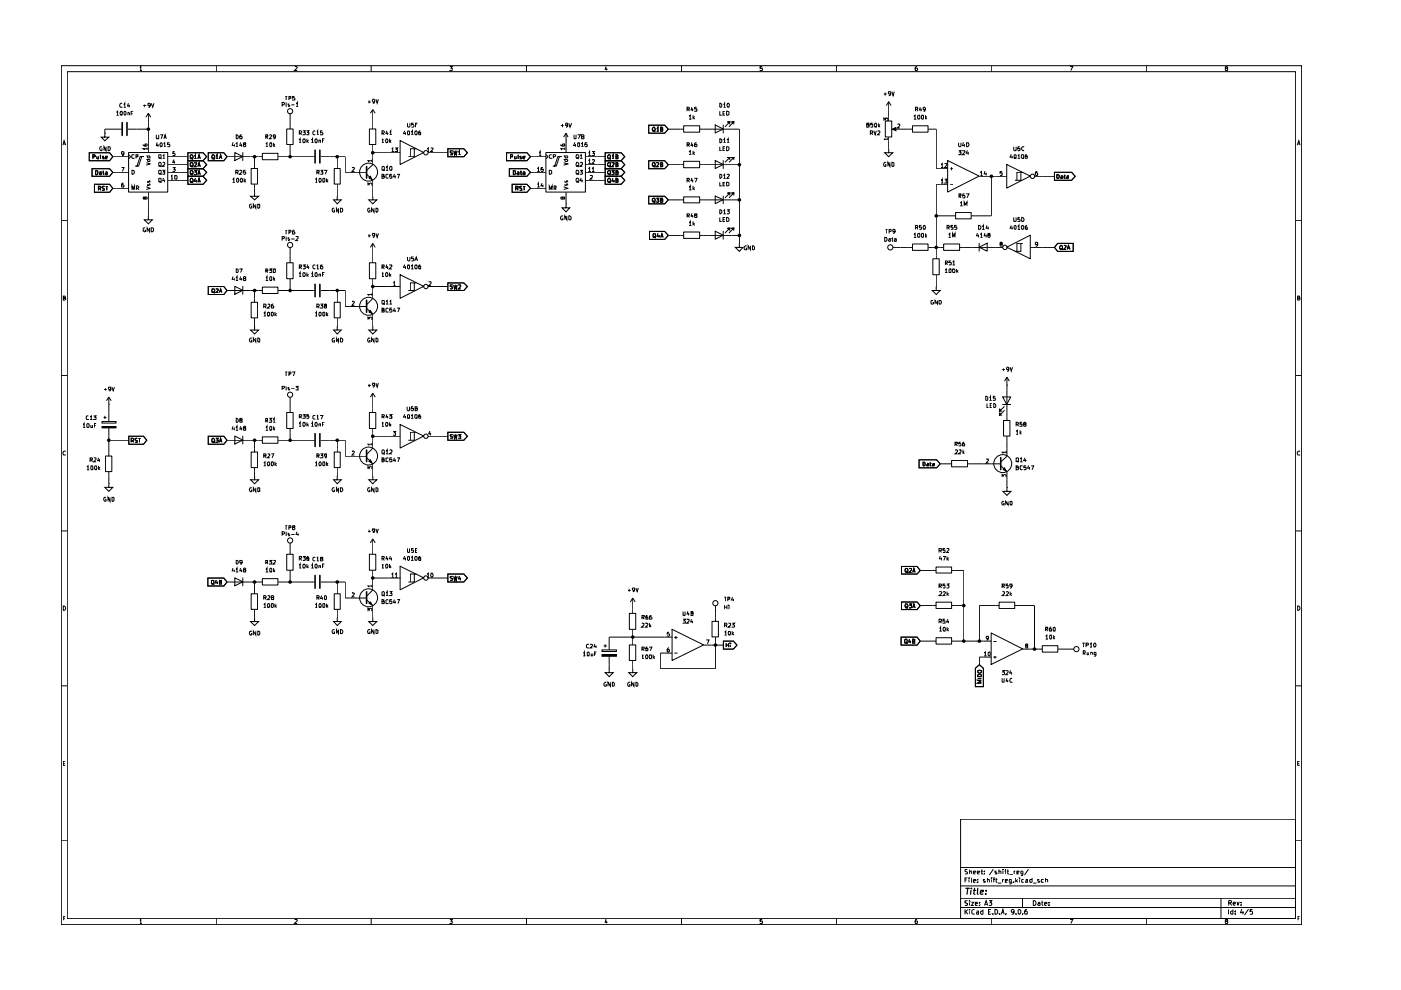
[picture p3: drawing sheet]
<svg xmlns="http://www.w3.org/2000/svg" width="297mm" height="210mm" viewBox="0 0 297 210" stroke-linecap="round" stroke-linejoin="round" font-family="sans-serif">
<g fill="none" stroke="#000" stroke-width=".21">
<path d="M13 13.9h263v182.1h-263zM14.3 15.2h260.4v179.6h-260.4zM29.7 14.4l.1-.3v.8M29.7 14.9h.4M45.8 13.9v1.3M62.5 14.2l.4-.1 .1 .3-.6 .5h.6M78.7 13.9v1.3M95.4 14.1h.5l-.3 .3 .3 .1v.4h-.5M111.6 13.9v1.3M128.5 14.1l-.2 .6h.5M128.7 14.4v.5M144.5 13.9v1.3"/>
<path d="M161.6 14.1h-.4v.4l.4-.1v.5h-.4M177.3 13.9v1.3M187.4 19.9h.6M187.7 19.6v.7M188.8 19.8l-.3 .1-.2-.1 .1-.4 .4 .1v.7l-.4 .1M189.1 19.4l.3 .9 .2-.9M194.4 14.1l-.3 .2-.1 .5 .1 .1h.4l-.1-.5h-.3l-.1 .2M210.3 13.9v1.3M226.9 14.1h.6l-.5 .8M243.1 13.9v1.3M260 14.4l-.2-.2 .3-.1 .2 .2-.1 .1-.4 .1 .1 .4h.3l.1-.3-.2-.2M13.3 30.8l.3-1 .3 1"/>
<path d="M13.4 30.5h.4M18.9 32.4h4.3l.7 .8-.7 .9h-4.3zM19.5 35.8h3.7l.7 .7-.7 .9h-3.7zM19.7 33.2h.4l.1-.2-.2-.2h-.3v.9M20 39.1h3.2l.7 .8-.7 .9h-3.2zM20.3 36.2h.3a.48 .48 0 0 1 .2 .5 .48 .48 0 0 1-.5 .3zM20.5 33.1v.5h.4M20.9 39.9h.4l.1-.2-.2-.2h-.3v.8M20.9 33.1v.6M21 39.9l.4 .4M21.1 36.4h.4v.6M21.3 32.8l.1 .9"/>
<path d="M21.5 36.6l-.4 .1 .1 .3h.3M21.6 31.1h-.3a.43 .43 0 0 0-.1 .5 .43 .43 0 0 0 .4 .3l-.1-.4M21.8 36.4h.3M21.9 36.2v.7l.2 .1M22.1 33.1h-.4l.1 .3h.3v.3h-.4M22.1 39.6l-.3-.1-.2 .2 .5 .4v.2h-.5M22.2 28.2v.9h.9l-.9 .7-.7-.7h.7M22.2 28.2h.1M22.4 33.4l.3-.1v-.2h-.3v.6h.3M22.4 36.4l.3 .1v.5M22.4 39.5h.4M22.5 31.1v.9l-.4-.9v.9"/>
<path d="M22.6 39.5v.8M22.7 36.6l-.4 .2 .2 .2h.2M22.9 31.1h.3a.48 .48 0 0 1 .2 .6 .48 .48 0 0 1-.5 .3zM23.9 33.2h3.4M23.9 36.5h3.4M23.9 39.9h3.4M24.7 23.8l.2-.2v.8M24.7 24.4h.5M25.5 23.7l.2-.1a.47 .47 0 0 1 .3 .4 .47 .47 0 0 1-.3 .4l-.3-.3zM25.8 35.5h.5l-.3 .9M25.8 27.4h-3.6v.8M25.9 22a.43 .43 0 0 0-.5 .2 .43 .43 0 0 0 .1 .5l.4-.1"/>
<path d="M26.2 38.8l-.4 .3v.5l.4 .1 .1-.4-.2-.1-.3 .1M26.2 22.1l.3-.2v.8M26.2 22.7h.5M26.3 32.6l-.2 .1-.3-.1v-.4l.3-.1 .2 .2-.2 .7h-.2M26.5 23.6l.2 .1v.6l-.2 .1-.2-.1v-.6zM27.1 23.9l.2-.1 .2 .2v.4M27.1 27.4h4.4M27.1 23.8v.6M27.2 21.9l-.1 .6h.5M27.3 32.3h8.3v8.4h-8.3zM27.3 32.8l.4 .4-.4 .5M27.4 22.2v.5"/>
<path d="M27.8 24h.4M28 36.1h.3a.47 .47 0 0 1 .2 .6 .47 .47 0 0 1-.5 .3zM28.2 23.6h-.4v.8M28.5 32.8h-.4l-.2 .3 .2 .5 .4-.1M28.7 35.2h.7l.7-2h.3h-.7l-.7 2M28.8 33.2h.4l.1-.4h-.5v.8M28.9 39.9h.4l.1-.3-.1-.2h-.4v.9M29.2 39.9l.2 .4M30.4 30.6l.2 .3h.5v-.4h-.3l-.1 .4h.2M30.4 22.4h.6M30.7 22.1v.6M31 34.5l.8 .3-.8 .2"/>
<path d="M31 33.8h.8v.4h-.5v-.4M31 33.1h.8v.4h-.4l-.1-.4M31 39.6l.8 .3-.8 .3M31.2 31.5h-.8l.2 .3M31.2 31.3v.5M31.3 39.1v.2h.2l.2-.3 .1 .3M31.3 38.4v.3h.2l.2-.4 .1 .4M31.5 25.7h.1M31.5 24l-.6 .8M31.5 24l.5 .8M31.5 24v8.4M31.9 22.3l-.4 .1-.1-.4 .3-.1 .2 .2-.2 .6h-.2"/>
<path d="M32 21.9l.4 .8 .2-.8M33.1 28.6l.1 .8h.4l.1-.1v-.7M33.3 30.2l-.2 .7h.6M33.5 30.5v.6M33.7 32.9h.5l-.1 .7-.4-.1zM33.7 34.6l.1-.2 .4 .2-.1 .7-.4-.1zM33.7 36.2h.5v.6l-.2 .2-.3-.2zM33.7 37.9h.5v.6l-.2 .2-.3-.2zM33.7 33.4l.5 .3M33.7 35.1l.5 .2M33.7 36.8l.5 .2M33.7 38.4l.5 .3"/>
<path d="M34 28.6h.5l-.3 .8M34.1 30.3a.39 .39 0 0 1 .4 .4 .39 .39 0 0 1-.5 .3l-.1-.4zM34.4 36.1h.5l-.2 .3h.2v.5h-.5M34.5 33l.3-.2v.8M34.5 34.5l.3-.1 .1 .4-.5 .5h.5M34.5 33.6h.4M34.7 37.7l-.2 .6h.5M34.8 30.5l.1-.2v.8M34.8 29.4l.2-.8 .3 .8M34.8 31.1h.4M34.8 29.2h.4M34.9 38.1v.6"/>
<path d="M35.6 34.9h4.2M35.6 33.2h4.2M35.6 36.5h4.2M35.6 38.2h4.2M35.9 30.3h-.4v.4l.4-.1 .1 .3-.1 .2-.4-.1M36.3 37.4l.1-.2v.8M36.3 38h.4M36.6 35.5h.5l-.2 .4h.2v.3l-.1 .2-.4-.1M36.9 33.8l-.3 .6h.5M37 32.1h-.3l-.1 .5 .4-.1 .1 .1-.1 .4-.4-.1M37 37.3h.5v.7l-.5-.1zM37 34.1v.6"/>
<path d="M39.8 34.1h3.3l.7 .8-.7 .9h-3.3zM39.8 37.4h3.3l.7 .8-.7 .9h-3.3zM39.8 32.4h3.3l.7 .8-.7 .9h-3.3zM39.8 35.8h3.3l.7 .7-.7 .9h-3.3zM40.3 34.6l.5-.1 .1 .3v.3l-.2 .2-.4-.1zM40.3 38l.2-.2a.42 .42 0 0 1 .4 .4 .42 .42 0 0 1-.4 .5l-.2-.1zM40.3 33l.2-.2a.42 .42 0 0 1 .4 .4 .42 .42 0 0 1-.4 .5l-.2-.1zM40.3 36.3h.6a.47 .47 0 0 1-.4 .7l-.2-.1zM40.5 35.2l.4 .2M40.5 38.5l.4 .2M40.5 33.5l.4 .2M40.5 36.8l.4 .3"/>
<path d="M41.2 34.6l.4-.1 .1 .2-.5 .6h.5M41.2 33.1l.2-.3v.9M41.2 36.2h.5l-.3 .2 .3 .2v.3l-.2 .1h-.3M41.2 33.7h.5M41.4 37.8l-.2 .6h.5M41.6 38.1v.6M42 35.3l.2-.8 .3 .8M42 38.7l.2-.9 .3 .9M42 33.7l.2-.9 .3 .9M42 37l.2-.8 .3 .8M42 33.4h.4M42 35.1h.4"/>
<path d="M42 38.4h.4M42 36.8h.4M44.2 32.4h3.3l.6 .8-.6 .9h-3.3zM45 32.9l.1-.1a.42 .42 0 0 1 .4 .4 .42 .42 0 0 1-.4 .5l-.2-.3zM45.1 33.5l.4 .2M45.8 33.1l.2-.3v.9M45.8 33.7h.5M46.5 33.7l.3-.9 .2 .9M46.6 33.4h.3M48.1 33.2h7.6M49.3 38.1l.3-.3v.9M49.3 38.7h.5"/>
<path d="M49.4 30.2l-.2 .7h.5M49.7 30.5v.6M49.8 32.3l1.7 .9-1.7 .8zM50 30.5l.2-.2v.8M50 36.5h.4l.1-.3-.5-.1v.9M50 31.1h.5M50.1 28.6l.4 .2v.5l-.2 .1h-.2zM50.2 37.8h.3l.1 .2v.5l-.2 .2-.2-.2zM50.2 36.5l.3 .5M50.8 36.2l.4-.1 .1 .3-.5 .6h.5M51 30.2l-.2 .7h.6M51 37.9l.1-.1a.43 .43 0 0 1 .3 .3 .43 .43 0 0 1-.1 .5h-.3z"/>
<path d="M51.2 30.5v.6M51.3 28.6l-.5 .2v.5l.5 .1v-.5h-.4l-.1 .2M51.5 32.3v1.7M51.8 30.6l-.2-.2 .1-.1h.3v.3l-.4 .2 .2 .3 .3-.2-.2-.3M51.8 37.8v.9M51.9 38.3l.2 .4M52 36.1h-.3l-.1 .4 .4-.1 .1 .4-.2 .2-.3-.1M52.1 38.1l-.3 .3M53.3 35.7h1.3v3.3h-1.3zM54 33.2v2.6M54 39.1v1.7M55.6 32.5h3.3v1.4h-3.3z"/>
<path d="M56.3 30.5l.3-.2v.8M56.3 29h.4l.1-.3-.5-.1v.8M56.3 31.1h.6M56.5 29l.3 .4M57.1 28.7l.3-.1 .2 .1-.5 .7h.5M57.3 30.3h.2l.1 .1v.5l-.2 .2-.2-.2zM58 30.3v.8M58 30.8l.3 .3M58.3 30.5l-.3 .4M58.4 28.9l-.1 .2h-.3v-.4h.4v.6l-.4 .1M59 33.2h7.7M59.8 22.2h.4l.1-.3-.1-.2h-.4v.9"/>
<path d="M60.5 20.4h.4M60.7 21.7v.9M60.7 20.4v.8M60.8 27.3h1.3v3.3h-1.3zM61.3 20.9l.4-.1v-.3l-.4-.1v.8M61.3 22.1h-.2v.1l.3 .3-.3 .1M61.5 24v3.4M61.5 30.7v2.5M61.8 22.2h.6M62.4 20.4h-.4v.4l.4-.1 .1 .4h-.5M62.8 22l.2-.3v.9M62.8 22.6h.4"/>
<path d="M63.5 29.7l.1-.3v.9M63.5 28.2h.3l.2-.1-.2-.4h-.3v.9M63.5 30.3h.4M63.6 28.2l.4 .4M64.2 27.7h.5l-.2 .4 .2 .1v.3h-.5M64.4 29.4a.43 .43 0 0 1 .3 .4 .43 .43 0 0 1-.3 .5l-.2-.2v-.5zM65 27.7h.5l-.3 .4 .3 .1v.3h-.5M65.1 29.4v.9M65.2 29.9l.2 .4M65.4 29.7l-.3 .3M66 29.7l.3-.3v.9M66 30.3h.5"/>
<path d="M66.8 29.5l.2-.1a.47 .47 0 0 1 .3 .4 .47 .47 0 0 1-.3 .5l-.2-.4zM66.8 38.1l.3-.3v.9M66.8 27.8l-.2-.1-.3 .3v.4l.2 .2 .3-.1M66.8 38.7h.5M67.2 28l.2-.3v.9M67.2 36.5h.4v-.4h-.4v.9M67.2 28.6h.4M67.4 36.5l.3 .5M67.6 29.8h.3v.5M67.6 29.7v.6M67.8 37.8h.1a.48 .48 0 0 1 .2 .5 .48 .48 0 0 1-.3 .4 .6 .6 0 0 1 0-.9zM67.9 36.1h.6l-.3 .3 .3 .1v.4h-.6"/>
<path d="M68 33.2h5.2v3.3h4.6M68.4 27.7h-.5v.5l.4-.1 .2 .1-.1 .4-.5-.1M68.4 29.8h.2M68.5 37.9l.3-.1 .1 .2v.5l-.2 .2-.2-.1zM68.7 36.1h.6l-.3 .9M68.8 29.4h-.4v.9M69.2 37.8v.9M69.3 38.3l.3 .4M69.6 38.1l-.4 .3M70.9 35.7h1.2v3.3h-1.2zM71.5 33.2v2.6M71.5 39.1v2.5"/>
<path d="M74.6 35.6l.5-.1v.2l-.5 .7h.5M77.8 37l1.2 1.2v3.4M78 39.3v-.5l.3 .3 .1-.3h.3l.2 .2-.1 .3M78 21.6h.6M78.2 37.7l.3-.3 .4 .7zM78.3 21.3v.6M78.3 27.3h1.4v3.3h-1.4zM78.9 34.1h-.9l.2 .2M78.9 33.8v.5M79 24.8h.1M79 23.2v4.2M79 30.7v4.2l-1.2 1.2"/>
<path d="M79 23.2l-.5 .8M79 23.2l.5 .8M79 32.4h5.9M79.5 21.5l-.2 .1-.3-.1 .1-.5 .4 .2v.3l-.2 .4h-.3M79.7 21l.3 .9 .2-.9M81 29.7l.2-.3v.9M81 37.4l.4-.1-.1-.3h-.3v.8h.3l.2-.2v-.1l-.3-.1M81 28.2h.3l.2-.1-.2-.4h-.3v.9M81 35.4l.2-.1 .3 .1-.1 .7-.4-.1zM81 30.3h.4M81.2 35.9l.4 .3M81.2 28.2l.3 .4"/>
<path d="M81.8 35.5l.3-.2v.8M81.8 36.1h.5M81.9 29.4a.38 .38 0 0 1 .4 .4 .38 .38 0 0 1-.5 .4l-.1-.4zM82 27.7l-.2 .6h.5M82.2 28.1v.5M82.3 37h-.5v.6l.3 .2 .2-.1M82.6 28l.2-.3v.9M82.6 29.4v.9M82.6 28.6h.5M82.7 35.3h.2l.2 .1-.1 .6a.39 .39 0 0 1-.4-.2 .39 .39 0 0 1 .1-.5zM82.7 29.9l.2 .4M82.9 29.7l-.3 .3"/>
<path d="M83 31.5l.3-.1v.7M83 32.1h.5M83.1 37h-.4l-.1 .4 .4-.1 .1 .4h-.5M83.6 36.9l-.2 .6h.5M83.8 31.4h.5l-.3 .2 .3 .2v.2h-.5M83.8 37.2v.6M84.2 37h.5l-.3 .8M84.8 29.8l5 2.5-5 2.6zM85.8 27.7l-.2 .6h.5M86 28.1v.5M86.4 26.1v.7l.2 .2 .3-.2v-.7M86.6 27.7l.2 .2-.1 .7h-.2l-.1-.2v-.5z"/>
<path d="M87.2 28l.2-.3v.9M87.2 28.6h.5M87.7 26.1h-.5v.4l.4-.1 .2 .4-.2 .2-.4-.1M87.8 31.5h-.8v1.7M88 27.8l.3-.1 .1 .2-.1 .6a.39 .39 0 0 1-.4-.2 .39 .39 0 0 1 .1-.5zM88.1 26.5h.2M88.3 31.5h-.5v1.7h-1.2M88.5 26.1h-.4v.9M89.1 27.7l-.3 .3v.5h.4l-.1-.4-.3 .1M90.6 31.5l.2-.1v.7M90.6 32.1h.4M90.7 32.4h4.3"/>
<path d="M91.3 31.4l.5 .1-.5 .6h.5M95 31.5h3.3l.8 .9-.8 .8h-3.3zM96 32h-.5v.4l.5 .2-.1 .2h-.4M96.2 32l.2 .8 .2-.6 .1 .6 .2-.8M97.2 32.2l.2-.2v.8M97.2 32.8h.5M107.4 32.4h4.3l.8 .8-.8 .9h-4.3zM108 35.8h3.7l.8 .7-.8 .9h-3.7zM108.2 33.2h.5v-.3l-.5-.1v.9M108.6 39.1h3.1l.8 .8-.8 .9h-3.1zM108.8 36.2l.5 .1v.6l-.3 .1h-.2zM109.1 33.1v.6l.3-.1"/>
<path d="M109.3 39.9h.5l.1-.3-.6-.1v.8M109.4 33.1v.6M109.6 39.9l.3 .4M109.7 36.4l.3 .1v.5M109.9 32.8v.9M110 36.6l-.4 .2 .2 .2h.2M110.3 36.4h.3M110.4 36.2v.8h.2M110.5 33.1l-.3 .1 .4 .4-.4 .1M110.6 39.6h-.4v.2l.4 .2v.3h-.4M110.9 36.4l.4 .1v.5M110.9 33.4l.4-.1v-.2l-.4 .1v.4l.4 .1"/>
<path d="M110.9 39.5h.5M111.1 39.5v.8M111.3 36.6l-.4 .1 .1 .3h.3M112.5 33.2h3.3M112.5 36.5h3.3M112.5 39.9h3.3M113.9 35.8l.3-.3v.9M113.9 39.1l.3-.3v.9M113.9 36.4h.5M113.9 39.7h.5M114.3 32.4l.2-.3v.9M114.3 33h.5"/>
<path d="M114.9 38.8l-.2 .6h.5M115.1 35.5h-.3l-.1 .4h.4l.1 .3-.2 .2-.3-.1M115.1 39.2v.5M115.7 32.3h8.4v8.4h-8.4zM115.8 32.8l.4 .4-.4 .5M116.5 36.1h.3l.2 .2v.5l-.3 .2h-.2zM117 32.8h-.4l-.1 .2v.4l.1 .2 .4-.1M117.3 35.2h.6l.7-2h.4h-.7l-.7 2M117.3 33.2h.3l.2-.3-.5-.1v.8M117.5 39.9l.4-.1v-.3l-.4-.1v.9M117.6 39.9l.3 .4M118.9 30.6v.3h.2h.6v-.4l-.4 .1v.3h.1"/>
<path d="M118.9 26.6h.6M119.3 26.3v.7M119.5 34.5l.9 .3-.9 .2M119.5 33.8h.9v.4h-.5l-.1-.1v-.3M119.5 33.1h.9v.3l-.6 .1v-.4M119.5 39.6l.9 .3-.9 .3M119.8 31.5h-.9l.3 .3M119.8 31.3v.5M119.8 39.1v.1l.2 .1 .3-.3 .1 .3M119.8 38.4v.2l.2 .1 .3-.4 .1 .4M120 29.8h.1M120 28.2l-.5 .9"/>
<path d="M120 28.2l.4 .9M120 28.2v4.2M120.4 26.5l-.4 .1-.1-.4h.5v.5l-.4 .3M120.6 26.1l.3 .9 .3-.9M121.7 28.6l.1 .8 .3-.1v-.7M121.9 30.2l-.3 .7h.5M122 30.5v.6M122.2 32.8h.4l.1 .3-.1 .5h-.4zM122.2 34.5l.1-.1a.42 .42 0 0 1 .4 .4 .42 .42 0 0 1-.4 .5l-.2-.3zM122.2 36.1h.4l.1 .3v.3l-.2 .3-.4-.3zM122.2 37.8l.4 .1a.47 .47 0 0 1-.3 .8l-.2-.4zM122.3 33.4l.4 .3"/>
<path d="M122.3 35.1l.4 .2M122.3 36.8l.4 .2M122.3 38.4l.4 .3M122.5 28.6h.6l-.5 .8M122.6 30.3h.2l.1 .1v.5l-.2 .2-.2-.2zM123 33l.2-.2v.8M123 34.5h.5v.3l-.5 .5h.5M123 36.1h.5l-.3 .3 .3 .1v.4h-.5M123 33.6h.5M123.2 37.7l-.2 .6h.6M123.2 30.5l.3-.2v.8M123.2 31.1h.5"/>
<path d="M123.3 29h.4l.1-.2-.1-.2h-.4v.8h.4l.1-.3-.1-.1M123.4 38.1v.6M124.2 34.9h4.1M124.2 33.2h4.1M124.2 36.5h4.1M124.2 38.2h4.1M124.5 30.3h-.4l-.1 .4 .4-.1 .1 .4h-.5M124.8 32.4l.2-.3v.9M124.8 34.1l.2-.3v.9M124.8 35.8l.2-.3v.9M124.8 33h.5M124.8 36.4h.5"/>
<path d="M124.8 34.7h.5M125.2 37.3l.3-.1 .1 .3-.5 .5h.5M125.5 32.1h.5l-.2 .4 .2 .1v.3h-.5M125.5 33.9h.5v.3l-.5 .5h.5M125.5 35.8l.3-.3v.9M125.5 36.4h.5M128.3 32.4h3.4l.8 .8-.8 .9h-3.4zM128.3 34.1h3.4l.8 .8-.8 .9h-3.4zM128.3 35.8h3.4l.8 .7-.8 .9h-3.4zM128.3 37.4h3.4l.8 .8-.8 .9h-3.4zM128.9 34.6h.5v.6l-.2 .1-.4-.2zM128.9 36.3h.5v.6l-.2 .1a.47 .47 0 0 1-.4-.2 .47 .47 0 0 1 .1-.5z"/>
<path d="M128.9 38l.2-.2 .3 .2-.1 .7-.4-.1zM129 33.5l.5 .2M129 35.2l.5 .2M129 36.8l.5 .3M129 38.5l.5 .2M129.1 32.8l.3 .2v.6h-.5a.52 .52 0 0 1 .2-.8zM129.7 36.2h.5l-.3 .2 .3 .1v.5h-.5M129.8 33.1l.2-.3v.9M129.8 34.6l.4-.1v.3l-.5 .5h.5M129.8 33.7h.4M129.9 37.8l-.1 .6h.5M130.2 38.1v.6"/>
<path d="M130.6 33.2l.4-.1-.1-.3h-.3v.9h.3l.1-.4-.1-.1M130.6 34.9l.4-.1-.1-.3h-.3v.8h.4v-.3l-.1-.1M130.6 36.5h.3v-.3h-.3v.8h.4v-.4l-.1-.1M130.6 38.2h.3l.1-.2-.1-.2h-.3v.9h.3l.1-.4-.1-.1M137.5 26.5h3.4l.8 .9-.8 .8h-3.4zM137.5 34.1h3.4l.8 .8-.8 .9h-3.4zM138.4 27.1l.3-.1a.46 .46 0 0 1 .2 .5 .46 .46 0 0 1-.4 .3l-.2-.2zM138.5 27.6l.4 .3M138.5 35.2l.4 .2M138.5 34.5h.3l.1 .3-.2 .5-.4-.2zM139.2 27.2l.3-.2v.8M139.2 34.6l.4-.1 .1 .3-.6 .5h.6"/>
<path d="M139.2 27.8h.5M140.1 27.4l.4-.2-.2-.2h-.2v.8h.3l.1-.3-.2-.1M140.1 34.9l.4-.1-.1-.3h-.3v.8h.4v-.3l-.2-.1M141.7 27.4h3.3M141.7 34.9h3.3M144.9 34.2h3.4v1.4h-3.4zM144.9 26.7h3.4v1.3h-3.4zM145.7 38.2h.3l.2-.1-.1-.3h-.4v.9M145.7 30.7h.4v-.4h-.4v.8M145.7 23.2h.4l.1-.3-.2-.2h-.3v.9M145.9 38.2l.3 .5M145.9 30.7l.3 .4"/>
<path d="M145.9 23.2l.3 .4M146.1 39.7l.2-.3v.9M146.1 32.2l.2-.2v.8M146.1 24.7l.2-.3v.9M146.1 32.8h.5M146.1 25.3h.5M146.7 37.7l-.2 .6h.5M146.7 30.2l-.2 .7h.5M146.7 22.7l-.2 .6h.5M146.9 23v.6M146.9 30.5v.6M146.9 38.1v.6"/>
<path d="M146.9 24.4v.9M146.9 32v.8M146.9 39.4v.9M147 32.5l.3 .3M147 24.9l.3 .4M147.2 37.8h.6l-.4 .9M147.3 39.8l-.4 .3M147.3 32.2l-.4 .4M147.3 24.7l-.4 .3M147.7 30.3l-.4 .1v.6l.3 .1 .2-.2-.1-.3h-.3l-.1 .2M147.7 22.7h-.4v.5l.4-.1 .1 .1-.1 .4-.4-.1M148.4 27.4h8.4v24.2"/>
<path d="M148.4 34.9h8.4M151.6 34l1.7 .9-1.7 .8zM151.6 26.5l1.7 .8-1.7 .9zM152.6 38.7v.7h.4M152.6 31.1v.9h.4M152.6 23.6v.8h.4M152.6 37l.4 .1v.4l-.2 .3h-.2zM152.6 29.4l.4 .2v.5l-.2 .2h-.2zM152.6 21.9l.4 .2v.5l-.1 .1h-.3zM153.3 39h.3M153.3 31.5h.3M153.3 24h.3"/>
<path d="M153.3 26.5v1.7M153.3 34v1.7M153.4 37.2l.2-.2v.8M153.4 29.7l.2-.3v.9M153.4 22.1l.2-.2v.8M153.4 30.3h.5M153.4 37.8h.5M153.4 22.7h.5M153.7 38.7h-.4v.7h.4M153.7 31.1h-.4v.9h.4M153.7 23.6h-.4v.8h.4M154.1 38.7h.3l.2 .1v.4l-.2 .2h-.3z"/>
<path d="M154.1 31.1h.3l.2 .2v.4l-.3 .3h-.2zM154.1 23.6l.5 .1v.6l-.3 .1h-.2zM154.1 37h.5v.1l-.5 .7h.5M154.1 29.7l.3-.3v.9M154.1 30.3h.5M154.2 22h.4v.7l-.4-.1zM154.7 33.9v-.5h-.5h.5l-1 1M154.7 26.4v-.5h-.5h.5l-1 1M155.6 33.9v-.5h-.5h.5l-1 1M155.6 26.4v-.5h-.5h.5l-1 1M183.8 26.5h.4v-.4h-.4v.9l.5-.1v-.4h-.2M184.5 28.2h.5v-.4l-.5-.1v.9"/>
<path d="M184.8 28.2l.2 .4M185 26.1h-.4v.4h.4v.4h-.4M185.3 27.7l.2 .9 .3-.9M185.5 26.2v-.1a.46 .46 0 0 1 .4 .4 .46 .46 0 0 1-.2 .5 .48 .48 0 0 1-.2-.8zM186.1 27.8l.3-.1 .2 .2-.5 .7h.5M186.2 26.1v.9M186.3 26.6l.3 .4M186.6 26.4l-.4 .3M187.4 25.6v-.6l.3 .4v-.3l.4-.1 .2 .2-.1 .4M187.7 25.7h1.4v3.3h-1.4zM187.8 34.5l-.1-.1a.48 .48 0 0 0-.4 .4 .48 .48 0 0 0 .2 .5h.3v-.4h-.1M188.3 29.5h-.9l.3 .2"/>
<path d="M188.3 29.3v.4M188.4 23.2h.1M188.4 31.5v.9h.9l-.9 .8-.8-.8h.8M188.4 31.5h.1M188.4 21.5v4.2M188.4 29.1v2.4M188.4 21.5l-.5 .9M188.4 21.5l.5 .9M188.7 34.4v.9l-.4-.9v.9M189.1 34.4l.4 .2-.1 .7h-.3zM189.2 27.4l.7-.3v.6zM189.4 27.4h4.1"/>
<path d="M190.3 26.4l.3-.1 .2 .2-.5 .6h.5M193.5 26.7h3.3v1.3h-3.3zM193.8 24.7l.2-.3v.9M193.8 25.3h.5M194.1 23.2h.4l.1-.3-.2-.2h-.3v.9M194.4 23.2l.2 .4M194.6 24.5l.3-.1 .1 .2v.5l-.1 .2a.48 .48 0 0 1-.3-.8zM195.1 22.7l-.2 .6h.6M195.3 23v.6M195.5 24.4l.3 .1v.7l-.2 .1-.2-.2zM196.2 23.1l-.1 .1h-.3l-.1-.3 .2-.2 .3 .2-.2 .7h-.2M196.2 24.4v.9"/>
<path d="M196.3 24.9l.2 .4M196.5 24.7l-.3 .3M196.8 27.4h1.7v8.4h2.5M199.5 34.9l.3-.2v.8M199.5 38.2l.3-.2v.8M199.5 35.5h.5M199.5 38.8h.5M200.3 34.8l.4-.1 .1 .1-.5 .7h.5M200.3 38h.5l-.3 .3 .3 .2-.1 .3-.4-.1M200.9 34l6.7 3.3-6.7 3.4zM201 39.1h-2.5v15.8M201.5 35.8h.6"/>
<path d="M201.5 39.2h.6M201.7 35.4v.7M203.2 32h.6l-.3 .2 .3 .1v.4h-.6M203.2 30.3v.6l.2 .2 .4-.2v-.6M204.1 32h.4l.1 .2-.6 .6h.6M204.3 30.2l-.2 .7h.5M204.5 30.5v.6M204.9 30.3h.4a.47 .47 0 0 1 .1 .5 .47 .47 0 0 1-.5 .3zM205.1 31.9l-.2 .6h.5M205.3 32.2v.6M207.6 37.4h5.9M207.9 36.6l.2-.2v.8"/>
<path d="M207.9 37.2h.4M208.8 36.3l-.1 .6h.5M209.1 36.6v.6M210.2 37.4v8.4h-4.2M212.5 36.4h-.5v.3h.5v.4h-.5M213.4 34.9l5 2.4-5 2.6zM214.4 32.7l-.2 .6h.5M214.6 33.1v.5M214.9 31.1v.7l.2 .2 .3-.1v-.8M215 32.9h.4l-.1 .7-.3-.1zM215.8 33l.2-.2v.8M215.8 33.6h.5"/>
<path d="M216.2 31.1h-.3l-.1 .4h.4l.1 .3-.2 .2-.3-.1M216.5 36.5h-.9v1.7M216.6 32.8l.4 .1v.7h-.3l-.2-.3zM216.9 36.5h-.4v1.7h-1.3M217.1 31.2l-.3-.1-.2 .2v.4l.3 .3 .2-.1M217.7 32.8h-.2l-.1 .2v.5h.4l-.1-.4-.3 .1M219.3 37.4h4.3M219.9 36.4h-.2l-.2 .6 .2 .2 .3-.1v-.4l-.3-.1-.2 .2M223.6 36.5h3.6l.8 .9-.8 .8h-3.6zM224.1 37h.3l.2 .2v.4l-.2 .2h-.3zM224.9 37.3l.4 .1v.4h-.4v-.3h.4M225.6 37.3h.3"/>
<path d="M225.7 37v.7l.2 .1M226.2 37.3h.3v.5h-.3v-.3h.3M275 30.8l.4-1 .2 1M275.1 30.5h.4M13 46.8h1.3M28 40.3v-.9l.2 .7 .3-.7v.9M30.8 42l.1-.2 .3 .1-.1 .3h-.2l-.2-.4h-.3v.2v.2h.3l.1-.2M30.8 48.3l-.4 .2v.5l.2 .1h.3v-.3h-.2M31.5 45.8v.8h.8l-.8 .9-.9-.9h.9M31.5 45.8h.1M31.5 40.8v5M31.7 48.3v.8l-.5-.8v.8"/>
<path d="M32 48.3h.4l.2 .2v.5l-.3 .1h-.3zM49.4 58.6l-.2 .6h.5M49.7 59v.5M50 58.9l.2-.3v.9M50 59.5h.5M50.1 57l.4 .2v.4l-.2 .2h-.2zM50.8 57h.6l-.4 .8M51 58.6l-.2 .6h.6M51.2 59v.5M51.8 59.1l-.2-.3 .3-.2 .2 .3-.5 .2 .1 .4h.3l.1-.4h-.2M53.4 43.3h-.4a.43 .43 0 0 0-.1 .5 .43 .43 0 0 0 .5 .3v-.4h-.2M54 40.8v.8h.8l-.8 .8-.9-.8h.9"/>
<path d="M54 40.8h.1M54.2 43.3v.9l-.5-.9v.9M54.7 43.3h.3l.1 .2v.4l-.3 .3h-.1zM56.3 58.9l.3-.3v.9M56.3 57.4h.5l-.1-.4h-.4v.8M56.3 59.5h.6M56.5 57.4l.3 .4M57.1 57h.5l-.3 .3 .3 .1v.3l-.5 .1M57.4 58.6l.2 .2-.1 .7h-.2l-.1-.2v-.5zM58 57.1h.4l-.1 .7h-.3zM58 58.6v.9M58 59.1l.3 .4"/>
<path d="M58.3 59l-.3 .2M59.8 50.6h.4l.1-.2-.1-.2h-.4v.8M60.5 48.8h.4M60.7 50.2v.8M60.7 48.8v.9M60.8 55.7h1.3v3.4h-1.3zM61.3 49.2h.3l.1-.3-.4-.1v.9M61.3 50.4h-.2v.3l.3 .1-.1 .2-.2-.1M61.5 52.5v3.3M61.5 59.1v2.5M61.8 50.7h.6M62.4 48.8l-.4 .2v.6l.4 .1 .1-.2-.1-.4h-.3l-.1 .2"/>
<path d="M62.8 50.2h.4v.3l-.5 .5h.5M63.5 58l.1-.2v.8M63.5 56.6h.3l.2-.2-.1-.2h-.4v.8M63.5 58.6h.4M63.6 56.6l.4 .4M64.2 56.2h.5l-.2 .2 .2 .1v.4h-.5M64.4 57.8a.43 .43 0 0 1 .3 .4 .43 .43 0 0 1-.4 .4l-.1-.6zM65.1 57.8v.8M65.2 58.4l.2 .2M65.2 56.1l-.1 .6h.5M65.4 58.1l-.3 .4M65.4 56.4v.6"/>
<path d="M66 58l.3-.2v.8M66 58.6h.5M66.8 57.9h.4v.7h-.3l-.1-.2zM66.8 56.3l-.3-.1-.2 .1v.5l.3 .2 .2-.1M67.2 56.4l.2-.2v.8M67.2 57h.4M67.6 58.2l.3-.1v.5M67.6 58.1v.5M68.4 56.2l-.5 .1v.6l.4 .1 .2-.4-.2-.2-.4 .2M68.4 58.2h.2M68.8 57.8h-.4v.8M70.9 44.2h-.3a.43 .43 0 0 0-.2 .5 .43 .43 0 0 0 .5 .2v-.3h-.2"/>
<path d="M71.5 41.6v.8h.8l-.8 .8-.8-.8h.8M71.5 41.6h.1M71.8 44.2v.8l-.5-.8v.8M72.2 44.2h.3a.48 .48 0 0 1 .2 .5 .48 .48 0 0 1-.5 .3zM78 50h.6M78.3 49.7v.6M78.3 55.7h1.4v3.4h-1.4zM78.4 44.2h-.3a.43 .43 0 0 0-.1 .5 .43 .43 0 0 0 .4 .2v-.3h-.1M79 41.6v.8h.9l-.9 .8-.8-.8h.8M79 41.6h.1M79 53.3h.1M79 51.6v4.2"/>
<path d="M79 59.1v4.2l-1.2 1.3M79 51.6l-.5 .9M79 51.6l.5 .9M79.3 44.2v.8l-.5-.8v.8M79.5 49.8l-.4 .2-.1-.2v-.3h.4l.1 .2-.2 .5-.3 .1M79.7 44.2l.4 .1v.4l-.2 .3h-.2zM79.7 49.5l.3 .8 .2-.8M81 58l.2-.2v.8M81 56.6h.3l.2-.2-.1-.2h-.4v.8M81 58.6h.4M81.2 56.6l.3 .4M81.9 57.8a.43 .43 0 0 1 .4 .4 .43 .43 0 0 1-.5 .4l-.1-.5z"/>
<path d="M82 56.1l-.2 .6h.5M82.2 56.4v.6M82.6 56.3l.4-.1 .1 .2-.6 .6h.6M82.6 57.8v.8M82.7 58.4l.2 .2M82.9 58.1l-.3 .4M83.4 60l.2-.3v.9M84.8 58.3l5 2.4-5 2.5zM85.8 56.1l-.2 .6h.5M86 56.4v.6M86.4 54.5v.7l.2 .1 .3-.1v-.7M86.5 56.2h.2l.1 .1v.6l-.1 .1-.3-.1z"/>
<path d="M87.2 56.4l.2-.2v.8M87.2 57h.5M87.7 54.5h-.5v.4l.5-.1 .1 .4-.2 .1-.4-.1M87.8 60h-.8v1.6M87.9 55.3l.4-.8 .2 .8M88 56.3l.3-.1 .1 .1v.6l-.1 .1a.48 .48 0 0 1-.3-.7zM88 55.1h.4M88.3 60h-.5v1.6h-1.2M89.1 56.2l-.3 .1v.6l.3 .1 .1-.5-.3-.1-.1 .2M90.9 59.8h.5v.3l-.5 .5h.5M95 60h3.3l.8 .7-.8 .9h-3.3zM116.5 40.3v-.9l.3 .7 .3-.7v.9"/>
<path d="M119.3 42v-.2h.4l.1 .2-.1 .2h-.4l-.1-.4-.3 .1 .1 .3 .3-.2M119.3 45.8a.43 .43 0 0 0-.4 .3 .43 .43 0 0 0 .1 .5h.3v-.3M120 43.2v.9h.8l-.8 .8-.8-.8h.8M120 43.2h.1M120 40.8v2.4M120.2 45.8v.8l-.4-.8v.8M120.6 45.8a.49 .49 0 0 1 .5 .3 .49 .49 0 0 1-.2 .5h-.3zM137.5 41.6h3.4l.8 .8-.8 .8h-3.4zM137.7 49.1h3.2l.8 .8-.8 .9h-3.2zM138.4 42.1l.4-.1 .1 .5-.2 .4a.47 .47 0 0 1-.4-.3 .47 .47 0 0 1 .1-.5zM138.5 42.6l.4 .4M138.5 49.7h.5l-.1 .6-.4-.1z"/>
<path d="M138.6 50.2l.5 .2M139.1 42h.6l-.3 .4h.3v.4h-.6M139.5 49.5l-.2 .6h.5M139.7 49.8v.5M140.1 42.4l.4-.1-.1-.3h-.3v.9l.4-.1v-.3l-.2-.1M140.1 50.3l.2-.7 .3 .7M140.2 50.2h.3M141.7 42.4h3.3M141.7 49.9h3.3M144.9 41.7h3.4v1.3h-3.4zM144.9 49.2h3.4v1.3h-3.4zM145.7 45.8h.3l.2-.4-.5-.1v.8"/>
<path d="M145.9 45.8l.3 .3M146.1 47.2l.2-.3v.9M146.1 40.3h.5M146.1 47.8h.5M146.7 45.3l-.2 .5h.5M146.9 45.6v.5M146.9 46.9v.9M147 40l.3 .3M147 47.5l.3 .3M147.3 47.3l-.4 .2M147.4 45.7l-.1-.1v-.3l.5 .1-.2 .3-.3 .1 .1 .3h.3l.1-.3-.2-.1M148.4 42.4h8.4"/>
<path d="M148.4 49.9h8.4M151.6 41.6l1.7 .7-1.7 .9zM151.6 49l1.7 .9-1.7 .8zM152.6 46.1v.8h.4M152.6 44.5l.4 .2v.4l-.2 .2h-.2zM153.3 46.5h.3M153.3 41.6v1.6M153.3 49v1.7M153.4 44.7l.2-.2v.8M153.4 45.3h.5M153.7 46.1h-.4v.8h.4M154.1 46.1h.2l.3 .3v.4l-.2 .1h-.3z"/>
<path d="M154.1 44.5h.5l-.2 .2 .2 .2v.3l-.1 .1h-.4M154.7 41.4v-.5h-.5h.5l-1 1.1M154.7 48.9v-.5h-.5h.5l-1 1M155.6 41.4v-.5h-.5h.5l-1 1.1M155.6 48.9v-.5h-.5h.5l-1 1M156.8 51.6v.9h.7l-.7 .8-.9-.8h.9M156.8 51.6h.1M158.3 52.2l-.3-.1-.2 .3v.4l.1 .2h.4v-.4h-.2M159.1 52.1v.9l-.5-.9v.9M159.6 52.1l.4 .3v.4l-.2 .2h-.2zM187.6 50.3h.3a.48 .48 0 0 1 .2 .6 .48 .48 0 0 1-.5 .3zM187.7 48.6h.5"/>
<path d="M188 48.6v.9M188.4 50.6h.4v.6M188.5 49.1h.3l.1-.4-.4-.1v.9M188.8 50.8l-.5 .1 .2 .3 .3-.1M189 50.6h.4M189.2 50.3v.8l.2 .1M189.3 52.5h4.2M189.6 50.6l.4 .1v.5M189.8 49l-.1 .1h-.3v-.5h.3l.1 .2v.3l-.4 .4M190 50.8h-.4l.1 .4 .3-.1M193.5 51.7h3.3v1.4h-3.3zM193.8 49.7l.2-.2v.8"/>
<path d="M193.8 50.3h.5M194.1 48.2h.4l.1-.2-.2-.2h-.3v.8M194.4 48.2l.2 .4M194.6 49.6l.3-.1 .1 .2v.5l-.1 .1a.48 .48 0 0 1-.3-.7zM195.4 47.8h-.5v.4l.4-.1 .1 .5h-.5M195.5 49.5l.3 .1v.6l-.2 .1-.2-.1zM195.9 47.8a.38 .38 0 0 1 .3 .4 .38 .38 0 0 1-.4 .4l-.1-.5zM196.2 49.5v.8M196.3 50l.2 .3M196.5 49.7l-.3 .4M196.8 52.5h3.3M197.8 54.9h1.3v3.4h-1.3z"/>
<path d="M198.5 45.8h4.1M198.5 58.3v2.4M200.1 51.7h3.4v1.4h-3.4zM200.4 57.2l.2-.2v.8M200.4 57.8h.5M200.4 55.8l.5-.1-.1-.4h-.4v.9M200.6 55.8l.3 .4M200.8 48.2h.4l.1-.2-.2-.2h-.3v.8M201 48.2l.3 .4M201.1 49.7l.3-.2v.8M201.1 50.3h.4M201.2 57.1h.4l-.1 .7h-.3z"/>
<path d="M201.6 55.3h-.4v.5l.4-.1 .1 .3-.2 .2-.3-.1M202 50.3v-.8l.2 .6 .3-.6v.8M202 57.1h.4v.7l-.4-.1zM202 55.6l.2-.3v.9M202 56.2h.5M202.1 47.8h-.5v.4l.4-.1 .1 .5h-.5M202.6 45h3.3v1.4h-3.3zM202.8 47.8h-.4v.4l.4-.1 .1 .4-.2 .1h-.3M202.8 57v.8M202.9 57.5l.3 .3M203.2 57.3l-.4 .3M203.3 41.5l.5-.1-.1-.3h-.4v.9"/>
<path d="M203.5 52.5h9.1M203.5 41.5l.3 .5M203.6 43.1l.2-.3v.8M203.6 43.6h.5M204.4 43.6v-.8l.3 .6 .3-.6v.8M204.5 41.1h-.3l-.1 .4 .4-.1v.6l-.4-.1M204.9 41.1h.5l-.4 .9M207.2 49.4l-.1 .6h.5M207.5 47.8a.43 .43 0 0 1 .5 .4 .43 .43 0 0 1-.5 .4zM207.5 49.7v.6M207.6 52.4l1.7-.8v1.7zM207.6 51.6v1.7"/>
<path d="M207.9 49.7l.2-.2v.8M207.9 50.3h.4M208.2 48l.3-.2v.8M208.2 48.6h.5M208.8 49.4l-.1 .6h.5M209.1 49.7v.6M209.3 47.8l-.2 .6h.5M209.5 48v.6M209.6 49.8l-.2-.1 .1-.2h.3v.3l-.4 .2 .2 .3 .3-.1-.1-.4M212.1 51.7v-.3h.4v.3l-.5 .1v.3l.4 .1 .1-.4-.2-.1M213.4 52.4l5-2.5v5zM214.4 47.8l-.2 .6h.5"/>
<path d="M214.6 48v.6M214.9 46.1l.1 .8h.4v-.8M215.2 47.8l.2 .2v.5l-.1 .1-.3-.1v-.5zM215.8 48l.2-.2v.8M215.8 48.6h.5M216.2 46.1h-.3l-.1 .4 .3-.1 .2 .2-.1 .3h-.4M216.5 51.6v1.7h-.9M216.6 47.9l.3-.1 .1 .2v.5l-.1 .1a.48 .48 0 0 1-.3-.7zM216.6 46.1a.49 .49 0 0 1 .5 .3 .49 .49 0 0 1-.1 .5h-.4zM216.9 51.6h-1.3v1.7h-.4M217.7 47.8l-.3 .2v.6h.4l-.1-.5h-.2l-.1 .2M218.5 52.5h5.1"/>
<path d="M220 51.7l-.1 .2h-.3l-.1-.4 .2-.1h.3v.6l-.4 .2M224.2 51.6h3.3v1.7h-3.3l-.6-.8zM224.8 52.7l.5 .3M224.9 52l.4 .3-.1 .6h-.4l-.1-.3v-.3zM225.6 52.1h.4v.3l-.5 .5h.5M226.3 52.9l.2-.9 .4 .9M226.4 52.6h.4M274.7 46.8h1.3M13 79.6h1.3M13.4 63.2l.4-.1v-.2l-.4-.1v.8h.4l.1-.2-.2-.2M44.2 60.7h3.3l.6 .9-.6 .8h-3.3zM45 61.3h.3l.2 .2-.2 .5h-.3z"/>
<path d="M45.1 61.8l.4 .3M45.8 61.3h.5v.3l-.5 .4h.5M46.5 62l.3-.7 .2 .7M46.6 61.8h.3M48.1 61.6h7.6M49.8 60.7l1.7 .9-1.7 .8zM51.5 60.7v1.7M53.3 64.1h1.3v3.3h-1.3zM53.4 71.8l-.1-.1a.47 .47 0 0 0-.4 .3 .47 .47 0 0 0 .1 .5h.4v-.3h-.2M54 69.1v.9h.8l-.8 .8-.9-.8h.9M54 69.1h.1M54 61.6v2.5"/>
<path d="M54 67.4v1.7M54.2 71.7v.8l-.5-.8v.8M54.7 71.7l.4 .2-.1 .6h-.3zM55.6 60.9h3.3v1.3h-3.3zM55.9 66.4l.3-.2v.8M55.9 65h.4l.1-.4-.1-.1h-.4v.8M55.9 67h.4M56.2 65l.2 .3M56.8 64.6h.4v.3l-.5 .4h.5M56.9 66.2a.43 .43 0 0 1 .3 .4 .43 .43 0 0 1-.3 .4 .6 .6 0 0 1 0-.8zM57.5 66.3l.3-.1 .2 .1v.5l-.2 .2-.3-.1zM58 64.5l-.5 .2v.5l.5 .1v-.3l-.1-.2-.4 .2"/>
<path d="M58.3 66.2v.8M58.4 66.7l.2 .3M58.6 66.4l-.3 .4M59 61.6h7.7M60.5 78.9h.4M60.7 78.9v.8M61.3 79.3l.4-.1-.1-.3h-.3v.8M61.9 78.9h.6l-.3 .8M66.8 66.4l.3-.2v.8M66.8 67h.5M67.2 65h.3l.2-.4-.2-.1h-.3v.8M67.4 65l.3 .3"/>
<path d="M67.7 66.3l.1-.1a.43 .43 0 0 1 .3 .4 .43 .43 0 0 1-.3 .4l-.2-.3zM67.9 64.5h.6l-.3 .3 .3 .1v.3h-.6M68 61.6h5.2v3.4h4.6M68.5 66.3l.2-.1 .2 .1v.5l-.2 .2-.2-.1zM69 64.9l-.2-.1v-.2l.3-.1 .1 .3-.4 .2 .1 .3 .3-.1-.1-.3M69.2 66.2v.8M69.3 66.7l.3 .3M69.6 66.4l-.4 .4M70.9 64.1h1.2v3.3h-1.2zM70.9 71.8a.43 .43 0 0 0-.5 .2 .43 .43 0 0 0 .2 .5h.3v-.3h-.2M71.5 69.1v.9h.8l-.8 .8-.8-.8h.8M71.5 69.1h.1"/>
<path d="M71.5 61.6v2.5M71.5 67.4v1.7M71.8 71.7v.8l-.5-.8v.8M72.2 71.7a.49 .49 0 0 1 .4 .3 .49 .49 0 0 1-.1 .5h-.3zM74.6 64l.4-.1 .1 .2-.5 .6h.5M77.8 65.4l1.2 1.2v2.5M78 67.8v-.5l.3 .2 .1-.2h.4v.5M78.2 66.2l.3-.4 .4 .6zM78.4 71.8v-.1a.47 .47 0 0 0-.5 .3 .47 .47 0 0 0 .2 .5h.3v-.3h-.1M78.9 62.4h-.9l.2 .3M78.9 62.2v.5M79 69.1v.9h.9l-.9 .8-.8-.8h.8"/>
<path d="M79 69.1h.1M79 60.7h5.9M79.3 71.7v.8l-.5-.8v.8M79.7 71.7l.4 .2v.4l-.1 .2h-.3zM81 65.7h.4v-.3l-.4-.1v.9h.4l.1-.3-.3-.2M81 63.8h.5l-.1 .7-.4-.1zM81.2 64.3l.4 .3M81.8 63.9l.3-.2v.8M81.8 64.5h.5M82.3 65.4l-.2-.1-.3 .2v.6h.5M82.6 63.9l.2-.2v.8M82.6 64.5h.5"/>
<path d="M83.1 65.3h-.4l-.1 .4h.4l.1 .4h-.5M83.4 60.6h.5M83.6 65.3l-.2 .6h.5M83.8 65.7v.5M84.2 65.3h.5l-.3 .9M90.7 60.7h4.3M96 60.4l-.5 .1v.2l.4 .1 .1 .2-.2 .3-.3-.1M96.2 60.4l.2 .9 .2-.6 .1 .6 .2-.9M97.2 60.5l.4-.1 .1 .3-.5 .6h.5M197.8 63.7l-.4 .1v.6l.4 .1 .1-.4h-.2M198.5 60.7v.9h.8l-.8 .8-.8-.8h.8M198.5 60.7h.1"/>
<path d="M198.8 63.7v.8l-.6-.8v.8M199.1 63.7l.4 .1 .1 .3-.2 .4h-.3zM212.5 78.4h.6M212.7 78.1v.6M213.5 80v9.2M213.5 80l-.5 .8M213.5 80l.5 .8M213.9 78.2l-.1 .2h-.3l-.1-.4 .2-.1 .3 .1-.1 .6-.3 .1M214.2 77.9l.2 .8 .3-.8M274.7 79.6h1.3M275.1 63.2l.4-.1v-.2l-.4-.1v.8h.4l.1-.2-.2-.2M13.9 95.7a.44 .44 0 0 0-.5 .2 .44 .44 0 0 0 .1 .6l.4-.1"/>
<path d="M17.7 90l.1-.2v.8M17.7 90.6h.4M18.4 99l.3-.2v.8M18.4 99.6h.5M18.6 89.8a.43 .43 0 0 1 .3 .5 .43 .43 0 0 1-.4 .3l-.1-.6zM18.8 88.2h-.4l-.2 .3 .2 .4h.4M19.1 88.3l.2-.1v.7M19.1 97.5h.4l.1-.3-.5-.1v.8M19.1 88.9h.5M19.3 90.1v.5h.3M19.3 98.8h.4v.7l-.2 .1-.2-.2zM19.3 97.5l.3 .4"/>
<path d="M19.6 90.1v.5M19.9 88.2h.5l-.3 .2 .3 .1v.4h-.5M19.9 97.2l.4-.1 .1 .3-.5 .5h.5M20 90.2h.3M20.1 98.8h.1a.45 .45 0 0 1 .3 .4 .45 .45 0 0 1-.2 .4l-.3-.3zM20.4 89.8h-.4v.8M20.9 98.8v.8M21 97.1l-.3 .6h.5M21 99.3l.2 .3M21.1 97.3v.6M21.2 99l-.3 .4M21.6 89.4h3v.3h-3z"/>
<path d="M21.6 90.4h3v.3h-3zM22 88.5h.6M22.1 82.6h.5M22.2 88.2v.7M22.3 82.3v.5M22.4 96.7h1.3v3.3h-1.3zM23.1 85.8h.1M23.1 84.2l-.5 .8M23.1 84.2l.5 .8M23.1 84.2v5.2M23.1 90.7v6M23.1 93.3h4.2"/>
<path d="M23.5 82.4l-.3 .2-.2-.2 .1-.3h.4v.6l-.4 .1M23.7 82.1l.3 .7 .3-.7M27.3 92.5h3.1l.7 .8-.7 .9h-3.1zM27.8 93.4l.5-.1v-.3l-.5-.1v.9M28.1 93.4l.2 .4M29.1 93h-.4v.3l.4 .1v.4h-.4M29.3 92.9h.5M29.6 92.9v.9M44.2 92.5h3.3l.6 .8-.6 .9h-3.3zM45 93l.1-.1a.42 .42 0 0 1 .4 .4 .42 .42 0 0 1-.4 .5l-.2-.3zM45.1 93.6l.4 .3M45.8 92.9h.5l-.3 .4h.3v.4h-.5"/>
<path d="M46.5 93.8l.3-.9 .2 .9M46.6 93.5h.3M48.1 93.3h7.6M49.4 90.4l-.2 .6h.5M49.7 90.6v.6M49.8 92.5l1.7 .8-1.7 .8zM50 90.6l.2-.2v.8M50 91.2h.5M50.1 88.7l.4 .2v.5l-.2 .1h-.2zM51 90.4l-.2 .6h.6M51 89.1l-.2-.1v-.2l.4-.1 .2 .2-.6 .3 .1 .3h.4l.1-.2-.2-.2M51.2 90.6v.6"/>
<path d="M51.5 92.5v1.6M51.8 90.7l-.2-.1 .3-.2 .2 .2-.5 .3 .1 .3h.3l.1-.3-.2-.2M53.3 95.8h1.3v3.3h-1.3zM54 93.3v2.6M54 99.2v1.7M55.6 92.6h3.3v1.4h-3.3zM55.9 98.2l.3-.3v.9M55.9 96.6h.4l.1-.2-.1-.2h-.4v.9M55.9 98.8h.4M56.2 96.6l.2 .5M56.3 90.6l.3-.2v.8M56.3 89.2l.5-.1-.1-.4h-.4v.8"/>
<path d="M56.3 91.2h.6M56.5 89.2l.3 .3M56.8 96.3h.4v.3l-.5 .5h.5M56.9 97.9a.39 .39 0 0 1 .3 .4 .39 .39 0 0 1-.4 .4l-.1-.4zM57.1 88.7h.5l-.3 .3 .3 .2-.1 .3h-.4M57.4 90.4l.2 .2-.1 .6h-.2l-.1-.1v-.5zM57.5 98l.4-.1 .1 .2v.5l-.2 .2-.3-.1zM57.5 96.2h.5l-.3 .9M58 88.9l.1-.2v.8M58 90.4v.8M58 89.5h.4M58 90.9l.3 .3"/>
<path d="M58.3 97.9v.9M58.3 90.6l-.3 .4M58.4 98.4l.2 .4M58.6 98.2l-.3 .3M59 93.3h7.7M59.8 82.3h.4l.1-.3-.5-.1v.8M60.7 81.9v.8M60.8 87.5h1.3v3.3h-1.3zM61.3 82.2h-.2v.2l.3 .2-.3 .1M61.5 84.2v3.3M61.5 90.9v2.4M61.8 82.4h.6"/>
<path d="M62.7 81.9h.5l-.3 .3 .3 .1v.4l-.5-.1M63.5 89.8l.1-.3v.9M63.5 88.3h.3l.2-.3-.5-.1v.8M63.5 90.4h.4M63.6 88.3l.4 .4M64.2 87.9h.5l-.2 .3 .2 .1v.3h-.5M64.4 89.5a.43 .43 0 0 1 .3 .5 .43 .43 0 0 1-.4 .4l-.1-.7zM65.1 89.5v.9M65.2 90l.2 .4M65.4 89.9l-.3 .2M65.5 87.9h-.4v.4l.3-.1 .1 .4h-.4M66 89.8l.3-.3v.9"/>
<path d="M66 90.4h.5M66.8 98.2l.3-.3v.9M66.8 89.6h.4v.8l-.4-.1zM66.8 88.1h-.3l-.2 .2v.4l.2 .2 .3-.1M66.8 98.8h.5M67.2 96.6h.4l.1-.2-.2-.2h-.3v.9M67.2 88.3l.2-.2v.8M67.2 88.9h.4M67.4 96.6l.3 .5M67.6 90l.3-.1v.5M67.6 89.9v.5M67.8 97.9a.39 .39 0 0 1 .4 .4 .39 .39 0 0 1-.5 .4l-.1-.4z"/>
<path d="M67.9 88.1h.6l-.4 .8M67.9 96.2h.6l-.3 .4h.3v.4h-.6M68 93.3h5.2v3.4h4.6M68.4 90h.2M68.5 98l.3-.1 .1 .2v.5l-.2 .2-.2-.1zM68.8 89.5h-.4v.9M69.2 96.6l-.1 .1h-.2l-.1-.4h.4v.6l-.1 .2h-.2M69.2 97.9v.9M69.3 98.4l.3 .4M69.6 98.2l-.4 .3M70.9 95.8h1.2v3.3h-1.2zM71.5 93.3v2.6"/>
<path d="M71.5 99.2v1.7M74.6 95.7l.4-.1 .1 .2-.5 .7h.5M77.8 97.1l1.2 1.2v2.6M78 99.4v-.5l.3 .4 .1-.4h.3l.2 .2-.1 .3M78 81.7h.6M78.2 97.8l.3-.3 .4 .7zM78.3 81.4v.7M78.3 87.5h1.4v3.3h-1.4zM78.9 94.2h-.9l.2 .2M78.9 93.9v.5M79 85h.1M79 83.4v4.1"/>
<path d="M79 90.9v4.1l-1.2 1.3M79 83.4l-.5 .8M79 83.4l.5 .8M79 92.5h5.9M79.5 81.6l-.4 .1-.1-.1v-.4h.4l.1 .2-.2 .6-.3 .1M79.7 81.2l.3 .9 .2-.9M81 89.8l.2-.3v.9M81 97.5l.4-.1v-.2l-.4-.1v.8h.3l.2-.2-.3-.2M81 88.3h.3l.2-.3-.5-.1v.8M81 95.5l.2-.1 .3 .1-.1 .7-.4-.1zM81 90.4h.4M81.2 96.1l.4 .2"/>
<path d="M81.2 88.3l.3 .4M81.8 95.6l.3-.2v.8M81.8 96.2h.5M81.9 89.5a.43 .43 0 0 1 .4 .5 .43 .43 0 0 1-.5 .4l-.1-.5zM82 87.8l-.2 .6h.5M82.2 88.2v.5M82.3 97.2h-.5v.6h.5M82.5 87.9h.6l-.3 .3 .3 .1v.3h-.6M82.6 95.5h.5v.3l-.5 .4h.5M82.6 89.5v.9M82.7 90l.2 .4M82.9 89.9l-.3 .2"/>
<path d="M83.1 97.1h-.4l-.1 .4 .4-.1 .1 .4h-.5M83.4 91.5h.5l-.3 .2 .3 .1v.4h-.5M83.6 97.1l-.2 .6h.5M83.8 97.3v.6M84.2 97.1h.5l-.3 .8M84.8 90l5 2.5-5 2.5zM85.8 87.8l-.2 .6h.5M86 88.2v.5M86.3 86.2v.7l.2 .2 .3-.1v-.8M86.5 87.9l.3 .1-.1 .7-.3-.1zM87.2 88.1l.2-.2v.8M87.2 88.7h.5"/>
<path d="M87.6 86.2h-.4v.5l.4-.1 .1 .3-.2 .2-.3-.1M87.8 91.7h-.8v1.6M88 87.9l.4 .1-.1 .7h-.2l-.2-.3zM88 86.7l.4-.1v-.3l-.4-.1v.9h.3l.2-.4h-.2M88.3 91.7h-.5v1.6h-1.2M89.1 87.9h-.2l-.1 .7h.4l-.1-.4-.3 .1M90.7 92.5h4.3M91.1 91.4l-.2 .6h.5M91.3 91.7v.6M95 91.7h3.3l.8 .8-.8 .8h-3.3zM96 92.2h-.5v.2l.4 .2 .1 .2-.5 .1M96.2 92.2l.2 .7 .2-.6 .1 .6 .2-.7"/>
<path d="M97.2 92.2h.5l-.3 .2 .3 .1v.4h-.5M194.9 97.5h3.7l.7 .8-.7 .9h-3.7zM195.7 98l.4 .2v.4l-.1 .2h-.3zM196.6 98.3h.3v.5h-.3l-.1-.2 .4-.2M197.1 98.3h.4M197.2 98v.7l.3 .1M197.7 98.3h.4v.5h-.4v-.3l.4-.1M199.3 98.3h2.5M201.8 97.6h3.3v1.4h-3.3zM202.5 95.5h.5v.3l-.5 .4h.5M202.5 94.2h.3l.2-.3-.5-.1v.7M202.6 94.2l.4 .3"/>
<path d="M203.3 95.5l.4-.1 .1 .4-.6 .4h.6M203.7 93.8h-.4l-.1 .3 .4-.1 .2 .4-.6 .1M204.2 95.4v.8M204.3 95.9l.1 .3M204.4 93.8l-.3 .1v.6h.4v-.4l-.2-.1-.2 .2M204.4 95.7l-.2 .3M205.2 98.3h7M209 84l.4 .2-.1 .7h-.3zM209.1 97.4l.4-.1 .1 .2-.5 .7h.5M209.3 85.6v.8h.3M209.8 84.3l.2-.3v.9M209.8 84.9h.5"/>
<path d="M209.9 86h.3M210.3 85.6h-.4v.8h.4M210.7 85.6l.4 .2v.4l-.2 .2h-.2zM211 84h-.4v.5h.4l-.1 .4-.3-.1M212.2 98.8l1.3 1.2v3.3M212.6 84.2h1.7l-.9 1.6zM212.6 85.8h1.7M212.6 99.5l.4-.3 .3 .7zM212.8 89.2h1.3v3.3h-1.3zM213 87l-1 1v-.5v.5h.5M213 86.1l-1 1.1v-.5v.5h.5M213.3 95.9h-.8l.2 .2"/>
<path d="M213.3 95.6v.5M213.5 81.7h.1M213.5 92.5v4.2l-1.3 1.2M215.4 99.1h.5v-.3h-.5v.8h.4l.1-.3-.2-.2M215.4 91.5l.3-.3v.9M215.4 97.2h.5v.6h-.5zM215.4 90h.5v-.3l-.1-.2h-.4v.9M215.4 92.1h.5M215.6 97.7l.4 .3M215.7 90l.2 .4M216.3 97.3l.2-.2v.8M216.3 91.2v.9"/>
<path d="M216.3 97.9h.5M216.4 91.7l.1 .4M216.5 91.5l-.2 .3M216.7 89.5h-.4v.5h.4v.3h-.4M216.8 98.8h-.4l-.1 .1 .1 .6h.4M217.2 90l-.2-.1v-.3l.4-.1 .2 .3-.2 .2h-.4l.1 .4h.4l.1-.4h-.2M217.3 97.1l-.3 .6h.6M217.5 97.3v.6M217.6 98.8h-.5l-.1 .3h.6v.4h-.6M218.1 98.7l-.2 .6h.5M218.3 99v.6M218.7 98.8h.5l-.4 .8"/>
<path d="M275.6 95.7a.44 .44 0 0 0-.5 .2 .44 .44 0 0 0 .1 .6l.4-.1M13 112.6h1.3M22.5 105.5h-.4a.43 .43 0 0 0-.1 .5 .43 .43 0 0 0 .5 .2v-.3h-.2M23.1 102.6v.7h.8l-.8 .9-.9-.9h.9M23.1 102.6h.1M23.1 100v2.6M23.3 105.5v.8l-.4-.8v.8M23.7 105.5h.5v.6l-.3 .2h-.2zM50.1 118.8l.4 .2v.4l-.2 .2h-.2zM51.4 119.2l-.2 .1h-.4v-.5l.6 .1-.2 .7h-.3M53.4 103.4h-.4a.42 .42 0 0 0-.1 .5 .42 .42 0 0 0 .5 .3v-.3h-.2M54 100.9v.8h.8l-.8 .9-.9-.9h.9"/>
<path d="M54 100.9h.1M54.2 103.4v.9l-.5-.9v.9M54.7 103.4h.3l.1 .2v.5l-.3 .2h-.1zM56.3 119.3h.4l.1-.5h-.5v.8M56.5 119.3l.3 .3M57.1 118.8h.5l-.3 .3 .3 .2-.1 .3-.4-.1M58 118.8h.4v.4l-.5 .4h.5M59.8 113.2h.4l.1-.3-.1-.2h-.4v.9M60.5 111.5h.4M60.7 112.7v.9M60.7 111.5v.8M60.8 117.5h1.3v3.4h-1.3z"/>
<path d="M61.3 111.9l.4-.1v-.3h-.4v.8M61.3 113.1h-.2v.2l.3 .2-.3 .1M61.5 115.1v2.5M61.8 113.3h.6M62.2 111.8l-.2-.3h.4l.1 .1-.1 .2-.4 .1v.3l.2 .1 .3-.2-.1-.3M62.9 112.7l-.1 .6h.5M63.2 113.1v.5M63.5 119.8l.1-.2v.8M63.5 118.4h.3l.2-.2-.1-.2h-.4v.8M63.6 118.4l.4 .4M64.2 118h.5l-.2 .2 .2 .1v.4h-.5M64.4 119.6a.43 .43 0 0 1 .3 .5 .43 .43 0 0 1-.4 .3l-.1-.6z"/>
<path d="M65.1 119.6v.8M65.4 118l-.3 .2v.5l.3 .1 .1-.5-.3-.1-.1 .2M65.4 119.9l-.3 .3M66 119.8l.3-.2v.8M66.8 119.7h.4v.7h-.4zM66.8 118.2h-.3l-.2 .1v.4l.2 .2h.3M67.2 118.3l.2-.1v.7M67.2 118.9h.4M67.6 119.9v.5M68.1 118.5l-.2-.3h.5l.1 .1-.6 .3v.3l.6-.1-.2-.3M68.8 119.6h-.4v.8M70.9 103.4h-.3a.42 .42 0 0 0-.2 .5 .42 .42 0 0 0 .5 .3v-.3h-.2"/>
<path d="M71.5 100.9v.8h.8l-.8 .9-.8-.9h.8M71.5 100.9h.1M71.8 103.4v.9l-.5-.9v.9M72.2 103.4h.3a.47 .47 0 0 1 .2 .6 .47 .47 0 0 1-.5 .3zM78 112.6h.6M78.3 112.3v.6M78.3 117.5h1.4v3.4h-1.4zM78.4 103.4h-.3a.42 .42 0 0 0-.2 .5 .42 .42 0 0 0 .5 .3v-.3h-.1M79 100.9v.8h.9l-.9 .9-.8-.9h.8M79 100.9h.1M79 115.9h.1M79 114.3v3.3"/>
<path d="M79 114.3l-.5 .8M79 114.3l.5 .8M79.3 103.4v.9l-.5-.9v.9M79.5 112.5l-.4 .1-.1-.4h.5l-.2 .7h-.3M79.7 103.4l.4 .2v.5l-.2 .2h-.2zM79.7 112.1l.3 .8 .2-.8M81 119.8l.2-.2v.8M81 118.4h.3l.2-.2-.1-.2h-.4v.8M81.2 118.4l.3 .4M81.9 119.6a.43 .43 0 0 1 .4 .5 .43 .43 0 0 1-.5 .3l-.1-.5zM82 117.9l-.2 .6h.5M82.2 118.2v.6"/>
<path d="M82.6 119.6v.8M82.8 117.9l-.2 .6h.5M82.9 119.9l-.3 .3M83 118.2v.6M85.8 117.9l-.2 .6h.5M86 118.2v.6M86.4 116.3v.8h.2h.2v-.8M86.5 118h.2l.1 .2v.5l-.1 .1-.3-.1zM87.2 118.2l.2-.2v.8M87.2 118.8h.5M87.7 116.3h-.5v.4h.5v.4h-.5M88 118.1l.3-.1 .1 .2v.5l-.1 .1a.48 .48 0 0 1-.3-.7z"/>
<path d="M88.1 116.7h.2M88.4 116.3h-.3v.8h.3M89.1 118l-.3 .2v.5l.3 .1 .1-.5-.3-.1-.1 .2M199.1 116.7h.4l.1-.3-.5-.1v.8M199.3 117.9l-.1 .6h.5M199.3 116.7l.3 .4M199.6 118.2v.6M199.9 118h.5l-.3 .8M200.4 116.3h-.5v.4l.5-.1v.5h-.5M200.7 116.4l.4-.1 .1 .2-.5 .6h.5M200.8 118v.8M200.9 118.5l.2 .3"/>
<path d="M201.1 118.2l-.3 .4M212.5 101.1v-.5l.2 .3 .2-.3h.2l.2 .2-.1 .3M212.9 106.3l-.4 .1-.1 .3 .2 .4h.3v-.4h-.2M213.5 103.3v.9h.8l-.8 .8-.9-.8h.9M213.5 103.3h.1M213.7 106.3v.8l-.5-.8v.8M214.2 106.3h.3l.1 .2-.1 .6h-.3zM274.7 112.6h1.3M13.4 128.5a.47 .47 0 0 1 .5 .4 .47 .47 0 0 1-.5 .5zM44.1 122.6h3.4l.6 .8-.6 .8h-3.4zM44.8 123.1h.5v.7l-.5-.1zM45 123.7l.4 .2"/>
<path d="M45.8 123l-.1 .6h.5M46.1 123.3v.5M46.5 123.4h.4v-.3h-.4v.7h.4v-.3l-.1-.1M48.1 123.4h7.6M49.4 120.4l-.2 .6h.5M49.7 120.8v.5M49.8 122.5l1.7 .9-1.7 .8zM50 120.7l.2-.3v.9M50 121.3h.5M51 120.4l-.2 .6h.6M51.2 120.8v.5M51.5 122.5v1.7"/>
<path d="M51.8 120.8l-.2-.1 .2-.3 .3 .2-.5 .3 .1 .4h.3l.1-.4-.2-.1M53.3 125.9h1.3v3.3h-1.3zM53.4 133.9l-.1-.1a.39 .39 0 0 0-.4 .5 .39 .39 0 0 0 .5 .3v-.3h-.2M54 130.9v.9h.8l-.8 .8-.9-.8h.9M54 130.9h.1M54 123.4v2.5M54 129.2v1.7M54.2 133.8v.9l-.5-.9v.9M54.7 133.8l.4 .2v.5l-.3 .2h-.1zM55.6 122.7h3.3v1.3h-3.3zM55.9 128.2l.3-.2v.8M55.9 126.7h.4l.1-.3-.1-.1h-.4v.8"/>
<path d="M55.9 128.8h.4M56.2 126.7l.2 .4M56.3 120.7l.3-.3v.9M56.3 121.3h.6M56.8 126.4h.4v.3l-.5 .4h.5M56.9 128a.39 .39 0 0 1 .3 .4 .39 .39 0 0 1-.4 .3l-.1-.4zM57.4 120.4l.2 .2-.1 .7h-.2l-.1-.2v-.5zM57.5 128.1l.4-.1 .1 .1v.6l-.2 .1-.3-.1zM57.7 126.7l-.2-.1v-.2l.4-.1 .1 .2-.1 .2h-.4l.1 .4h.4v-.3l-.1-.1M58 120.4v.9M58 120.9l.3 .4M58.3 128v.8"/>
<path d="M58.3 120.8l-.3 .2M58.4 128.5l.2 .3M58.6 128.2l-.3 .4M59 123.4h7.7M61.5 120.9v2.5M63.5 120.4h.4M65.2 120.1l.2 .3M66 120.4h.5M66.8 128.2l.3-.2v.8M66.8 128.8h.5M67.2 126.7h.4l.1-.3-.2-.1h-.3v.8M67.4 126.7l.3 .4"/>
<path d="M67.6 120l.3-.1v.5M67.8 128a.39 .39 0 0 1 .4 .4 .39 .39 0 0 1-.5 .3l-.1-.4zM68 123.4h5.2v3.4h4.6M68.2 126.3l-.3 .6h.6M68.4 120h.2M68.4 126.6v.5M68.5 128.1l.3-.1 .1 .1v.6l-.2 .1-.2-.1zM69 126.3l.2 .1-.1 .7h-.2l-.1-.1v-.6zM69.2 128v.8M69.3 128.5l.3 .3M69.6 128.2l-.4 .4M70.9 125.9h1.2v3.3h-1.2z"/>
<path d="M70.9 133.6a.42 .42 0 0 0-.5 .2 .42 .42 0 0 0 .2 .5h.3v-.3h-.2M71.5 130.9v.9h.8l-.8 .8-.8-.8h.8M71.5 130.9h.1M71.5 123.4v2.5M71.5 129.2v1.7M71.8 133.5v.8l-.5-.8v.8M72.2 133.5a.47 .47 0 0 1 .5 .3 .47 .47 0 0 1-.2 .5h-.3zM74.6 125.8l.4-.1 .1 .2-.5 .6h.5M77.8 127.2l1.2 1.2v2.5M78 129.6v-.6l.3 .3 .1-.3h.3l.2 .2-.1 .4M78.2 127.9l.3-.3 .4 .6zM78.4 133.6a.42 .42 0 0 0-.5 .2 .42 .42 0 0 0 .2 .5h.3v-.3h-.1"/>
<path d="M78.9 124.2h-.9l.2 .3M78.9 124v.5M79 130.9v.9h.9l-.9 .8-.8-.8h.8M79 130.9h.1M79 120.9v4.2l-1.2 1.3M79 122.6h5.9M79.3 133.5v.8l-.5-.8v.8M79.7 133.5l.4 .1v.6l-.1 .1h-.3zM81 127.6l.4-.1v-.3l-.4-.1v.9h.4l.1-.3-.3-.1M81 125.6l.2-.2 .3 .2-.1 .7-.4-.1zM81 120.4h.4M81.2 126.1l.4 .3"/>
<path d="M81.8 125.7l.3-.3v.9M81.8 126.3h.5M82.3 127.2l-.2-.1-.3 .2v.6h.5M82.6 125.4h.5l-.3 .4 .3 .1v.3h-.5M82.7 120.1l.2 .3M83 121.8l.3-.3v.9M83 122.4h.5M83.1 127.1h-.4l-.1 .5 .4-.1 .1 .4h-.5M83.6 127.1l-.2 .6h.5M83.8 121.8l.2-.3v.9M83.8 122.4h.5M83.8 127.4v.6"/>
<path d="M84.2 127.1h.5l-.3 .9M84.8 120.1l5 2.4-5 2.6zM87.8 121.7h-.8v1.7M88.3 121.7h-.5v1.7h-1.2M90.6 121.8l.2-.3v.9M90.6 122.4h.4M90.7 122.6h4.3M91.4 121.5a.39 .39 0 0 1 .4 .4 .39 .39 0 0 1-.4 .4zM95 121.7h3.3l.8 .9-.8 .8h-3.3zM96 122.2l-.5 .1v.2l.5 .3-.2 .3-.3-.1M96.2 122.2l.2 .9 .2-.7 .1 .7 .2-.9M97.4 122.1l-.2 .6h.5"/>
<path d="M97.6 122.5v.6M123.7 138.5l.2-.3v.9M123.7 139.1h.5M124.7 138.2l.2 .2-.1 .7h-.2l-.1-.2v-.5zM124.8 136.7l-.3-.1-.2 .2v.4l.2 .2h.3M125.2 136.7l.3-.1 .1 .3-.5 .5h.5M125.3 138.6v.5l.4-.1M125.7 138.6v.5M126 138.6h.4M126.1 136.5l-.2 .6h.5M126.4 136.9v.5M126.4 138.2h-.4v.9"/>
<path d="M127.6 137.8h3.1v.3h-3.1zM127.6 138.8h3.1v.3h-3.1zM128 136.9h.7M128.3 136.6v.7M129.2 139.1v2.7M133.1 125.2h.6M133.4 124.8v.6M133.4 130h1.4v3.4h-1.4zM133.4 136.7h1.4v3.3h-1.4zM134.2 128.4h.1M134.2 126.8l-.6 .8M134.2 126.8l.5 .8"/>
<path d="M134.2 126.8v3.3M134.2 133.5v3.3M134.6 125l-.4 .2-.1-.2 .1-.3 .4 .1-.2 .6h-.2M134.8 124.7l.3 .7 .2-.7M136.1 132.2h.4v.3l-.5 .5h.5M136.1 139.1l.2-.3v.9M136.1 130.9h.3l.2-.3-.5-.1v.8M136.1 137.6h.3l.2-.3-.5-.1v.8M136.1 139.7h.4M136.3 130.9l.3 .4M136.3 137.6l.3 .4M136.9 132.2l.3-.1 .2 .2-.5 .7h.5"/>
<path d="M137 138.8a.43 .43 0 0 1 .4 .5 .43 .43 0 0 1-.5 .4v-.6zM137.3 130.5h-.3l-.1 .2v.6h.5v-.4l-.4-.1-.1 .1M137.3 137.2h-.3l-.1 .2v.6l.5-.1v-.4h-.4l-.1 .1M137.6 137.2h.6l-.3 .8M137.7 138.9l.3-.1 .1 .2-.1 .6a.39 .39 0 0 1-.4-.2 .39 .39 0 0 1 .1-.5zM137.7 132.1v.9M137.8 132.6l.2 .4M138 132.5l-.3 .2M138.1 130.5l-.4 .2v.6h.4l.1-.4-.2-.1-.3 .1M138.5 138.8v.9M138.6 139.3l.2 .4M138.8 139.1l-.3 .3"/>
<path d="M141.9 134.1h-.4l-.1 .3h.5v.3l-.1 .2-.4-.1M141.9 137.4l-.5 .3 .1 .5h.4v-.5h-.4l-.1 .2M142.5 133.4l6.7 3.3-6.7 3.3zM142.5 135.1h-13.3v2.7M143 135.2h.6M143 138.5h.6M143.3 134.8v.7M144.8 131.3h.5l-.3 .3 .3 .2-.1 .3-.4-.1M144.8 129.7v.7l.2 .1 .2-.1v-.7M145.6 131.4h.5v.3l-.5 .4h.5M145.8 129.6l-.1 .6h.5M146 129.9v.6"/>
<path d="M146.5 130h.4v-.3h-.4v.8l.4-.1v-.3l-.1-.1M146.6 131.3l-.2 .6h.5M146.9 131.6v.5M149.2 136.8h4.2M149.7 135.7h.6l-.3 .8M151 131.7h1.3v3.3h-1.3zM151.7 135.1v6.7h-11.7v-3.3h2.5M151.7 128.4v3.4M153.4 135.9h2.1l.8 .9-.8 .8h-2.1zM153.5 126.6h.5M153.6 134.1l.3-.3v.9M153.6 132.5h.5v-.2l-.1-.2h-.4v.9"/>
<path d="M153.6 128.3v.9M153.6 128.7h.5M153.6 134.7h.5M153.8 126.6v.9M153.9 132.5l.2 .5M154 136.8h.5M154 136.4v.8M154.1 128.3v.9M154.3 127h.4l-.1-.4h-.3v.9M154.5 133.9h.1a.34 .34 0 0 1 .3 .4 .34 .34 0 0 1-.4 .3zM154.5 132.2h.4v.3l-.5 .5h.5M154.5 136.4v.8"/>
<path d="M154.6 128.3v.1M154.6 128.6v.6M154.8 136.4h.1M154.8 136.7v.5M155.2 132.1h.5l-.3 .4 .3 .1v.4l-.5-.1M155.2 133.8v.9M155.3 126.6l-.2 .6h.5M155.3 134.3l.3 .4M155.5 127v.5M155.6 134.1l-.4 .3M191.1 135.1h3.3l.7 .8-.7 .9h-3.3zM191.1 127.6h3.3l.7 .8-.7 .8h-3.3z"/>
<path d="M191.1 120.1h3.3l.7 .8-.7 .8h-3.3zM191.8 135.7l.2-.2 .3 .2-.1 .7-.4-.1zM192 128.1h.4a.47 .47 0 0 1-.3 .8l-.2-.3zM192 136.2l.4 .2M192 120.5h.3l.2 .3v.3l-.3 .3-.3-.3zM192.1 128.7l.4 .3M192.1 121.1l.4 .4M192.7 128.1h.6l-.3 .2 .3 .1v.4h-.6M192.7 120.6h.6v.3l-.6 .5h.6M192.8 135.5l-.1 .6h.5M193.1 135.8v.6M193.5 128.9l.3-.8 .2 .8"/>
<path d="M193.5 135.9h.3l.1-.3-.4-.1v.9h.4v-.4l-.1-.1M193.5 121.4l.3-.9 .2 .9M193.6 128.7h.3M193.6 121.1h.3M195.1 135.9h3.4M195.1 128.4h3.4M195.1 120.9h3.4M198.5 135.2h3.3v1.4h-3.3zM198.5 127.7h3.3v1.3h-3.3zM198.5 120.2h3.3v1.3h-3.3zM199.1 131.8l.5-.1v-.3l-.5-.1v.8M199.1 124.2h.5v-.3l-.5-.1v.9"/>
<path d="M199.2 133.2l.2-.2v.8M199.2 125.5l.3-.1 .2 .3-.6 .6h.6M199.2 133.8h.5M199.3 131.8l.3 .3M199.3 124.2l.3 .5M199.9 125.5l.4-.1 .1 .2-.5 .7h.5M200 133.1h.4v.7l-.4-.1zM200.4 131.3h-.5v.4l.4-.1 .1 .5-.5-.1M200.4 123.8h-.5v.4h.5v.4h-.5M200.7 123.8h.5l-.2 .3 .2 .1v.3l-.2 .2-.3-.1M200.8 125.4v.9M200.8 133v.8"/>
<path d="M200.9 133.5l.2 .3M200.9 126l.2 .3M201 131.3l-.3 .6h.5M201.1 133.2l-.3 .4M201.1 125.8l-.3 .2M201.1 131.6v.5M201.8 135.9h8.4M201.8 128.4h2.5M201.8 120.9h2.5v15M208.7 138.5l.2-.3v.9M208.7 139.1h.5M209.6 135.3l-.3 .1-.2-.1 .1-.4h.3l.1 .2-.2 .6h-.2"/>
<path d="M209.7 138.2l.2 .2v.5l-.1 .2-.3-.2v-.5zM210.1 134.2l6.7 3.4-6.7 3.3zM210.2 139.3h-2.6v1.6M210.6 139.3h.7M210.6 136h.7M210.9 139.1v.6M211.8 127.7h3.3v1.3h-3.3zM211.9 128.4h-4.3v7.5M212.5 124.2h.3l.2-.1-.1-.3h-.4v.9M212.6 125.5h.4v.4l-.5 .4h.5M212.7 124.2l.3 .5M213.3 125.5l.4-.1 .1 .2-.5 .7h.5"/>
<path d="M213.7 123.8h-.4v.4h.4v.4h-.4M214.2 125.4v.9M214.2 126l.3 .3M214.5 125.8l-.3 .2M214.6 124.2l-.4 .1-.1-.1 .1-.4h.3l.1 .2-.2 .6-.2 .1M215.2 128.4h4.1v9.2M216.9 137.6h4.1M217.6 136.9h-.1v-.3l.2-.1 .2 .1v.3l-.4 .1 .1 .4 .3-.1v-.3l-.2-.1M221 136.9h3.3v1.4h-3.3zM221.7 134.9l.3-.2v.8M221.7 133.4h.3l.1-.3-.4-.1v.8M221.7 135.5h.5"/>
<path d="M221.9 133.4l.2 .4M222.6 134.7h.3l.1 .1v.5l-.2 .2-.3-.2zM222.9 133l-.4 .3v.5h.4v-.5h-.4v.2M223.3 133.1l.3-.1 .1 .1-.1 .7-.3-.1zM223.3 134.7v.8M223.4 135.2l.2 .3M223.6 134.9l-.3 .4M224.3 137.6h3.4M229.5 136.4h.5M229.7 138.5l.4-.1-.1-.4h-.3v.8M229.7 136.4v.8M229.8 138.5l.3 .3"/>
<path d="M230.3 136.8l.5-.1v-.3h-.5v.8M230.5 138.3v.5l.3-.1M230.8 138.3v.5M231.1 136.5l.3-.1v.8M231.1 137.2h.4M231.3 138.4h.3v.4M231.3 138.3v.5M231.9 136.4h.1a.43 .43 0 0 1 .4 .3 .43 .43 0 0 1-.2 .4h-.3zM232.4 138.8h-.4v-.5h.4v.7l-.2 .1h-.2M275.1 128.5a.47 .47 0 0 1 .5 .4 .47 .47 0 0 1-.5 .5zM13 145.4h1.3M128.5 144.7h-.2l-.2 .2v.4l.1 .2 .4-.1v-.2h-.2"/>
<path d="M129.2 141.8v.8h.8l-.8 .9-.9-.9h.9M129.2 141.8h.1M129.4 144.7v.8l-.5-.8v.8M129.8 144.7l.5 .2v.4l-.2 .2h-.3zM133.6 144.7h-.1a.48 .48 0 0 0-.4 .3 .48 .48 0 0 0 .1 .5h.4v-.3h-.2M134.2 141.8v.8h.8l-.8 .9-.9-.9h.9M134.2 141.8h.1M134.2 140.1v1.7M134.4 144.7v.8l-.5-.8v.8M134.8 144.7l.5 .2v.4l-.2 .2h-.3zM206.8 141.7l.8-.8 .9 .8v3.9h-1.7zM207.3 143.1l.3-.1h.4l.1 .5h-.8z"/>
<path d="M207.3 142.2h.8v.3l-.5 .2-.3-.2zM207.3 143.9h.8M208.1 144.2h-.8l.6 .4-.6 .2h.8M212.5 142.2h.5l-.4 .3 .4 .1v.3l-.2 .1h-.3M212.5 143.8l.1 .9 .3-.1v-.8M213.2 142.3h.5v.2l-.5 .5h.5M213.5 143.8l-.2 .6h.5M213.7 144.1v.6M214.2 142.1l-.1 .6h.5M214.5 142.5v.5M214.6 143.9l-.2-.1a.5 .5 0 0 0-.2 .9l.4-.1M274.7 145.4h1.3"/>
<path d="M13 178.3h1.3M13.4 161.8h.4M13.8 161.4h-.4v.9h.4M203.7 173.7h71v21.1h-71zM274.7 178.3h1.3M275.1 161.8h.4M275.5 161.4h-.4v.9h.4M13.5 194.7h.3M13.8 194.3h-.3v.8M29.7 195.2l.1-.3v.9M29.7 195.8h.4M45.8 194.8v1.2"/>
<path d="M62.5 195l.4-.1 .1 .3-.6 .6h.6M78.7 194.8v1.2M95.4 194.9h.5l-.3 .4 .3 .1v.3h-.5M111.6 194.8v1.2M128.5 194.9l-.2 .6h.5M128.7 195.2v.6M144.5 194.8v1.2M161.6 194.9h-.4v.5l.4-.1v.5l-.4-.1M177.3 194.8v1.2M194.4 194.9h-.2l-.2 .7 .1 .2 .4-.1-.1-.4h-.3l-.1 .2M203.7 192.4h71M203.7 190.5h71"/>
<path d="M203.7 187.8h71M203.7 183.9h71M204.6 192.8v1M204.6 186.6h.3M204.8 193.3l.4 .5M205.1 191.1h-.5v.3l.5 .2v.3h-.5M205.1 186.1h-.5v1M205.1 184.4h-.5l.1 .4 .4 .2-.1 .3h-.4M205.2 192.8l-.6 .6M205.4 186.1v.1M205.4 186.5v.6M205.5 191v.1"/>
<path d="M205.5 184.8l.5-.1v.6M205.5 184.4v.9M205.5 191.3v.7M205.6 192.8v.1M205.6 193.2v.6M206 191.3h.5l-.5 .7h.5M206 186.1v1M206.4 186.8l.5-.2-.1-.1-.4 .1v.4l.4 .1M206.4 185l.5-.1-.1-.2-.4 .1v.4l.4 .1M206.6 192.9l-.2-.1-.4 .3v.5l.4 .2h.2M206.8 191.6h.4l-.1-.3-.3 .1v.5h.4M207.1 193.2h.4v.6"/>
<path d="M207.2 185l.5-.1-.1-.2-.4 .1v.4l.4 .1M207.3 187v.1M207.3 186.5v.1M207.5 193.4l-.4 .1v.3h.4M207.6 191.9v.1M207.6 191.4v.1M208 184.7h.4M208.2 184.4v.9h.2M208.4 193.2h-.4l-.1 .1 .2 .5h.3M208.4 192.8v1M208.7 192l.4-1 .3 1M208.7 185.2v.1"/>
<path d="M208.7 184.7v.1M208.8 186.5h-.3v.2l.4 .3-.4 .1M208.8 191.7h.5M209.3 186.6h.5v.5M209.3 186.1v1M209.6 193.3h.3M209.7 191h.6l-.4 .4h.3l.1 .4-.2 .2-.4-.1M210.1 192.8h-.5v1h.5M210.2 186.1v.1M210.2 186.5v.6M210.3 194.8v1.2M210.5 193.8h.1"/>
<path d="M210.5 186.5h.4M210.6 184.3l-.8 1.2M210.9 192.8a.52 .52 0 0 1 .6 .5 .52 .52 0 0 1-.6 .5zM210.9 186.1h-.2v1M211.1 186.5h.4M211.2 186.1v.9l.3 .1M211.3 184.7h-.4v.3l.5 .2-.5 .1M211.5 187.2h.8M211.8 184.8h.4v.5M211.8 184.4v.9M212 193.8h.1M212.3 193.8l.3-1 .3 1"/>
<path d="M212.4 193.5h.4M212.6 186.5v.6M212.6 184.4h.1M212.6 184.7v.6M212.8 186.5l-.2 .1M213 184.7h.3M213.1 186.8l.5-.2v-.1h-.5v.6h.5M213.2 193.8h.1M213.3 184.4h-.2v.9M213.6 184.7h.3M213.7 184.4v.8l.2 .1M214 185.5h.8"/>
<path d="M214.4 187.1l-.4-.1 .1-.5h.3v.8l-.4 .1M214.9 187v.1M215 193.3l-.1 .1h-.4l-.1-.1v-.3l.4-.2a.7 .7 0 0 1 0 1h-.3M215 184.7v.6M215.3 184.7l-.3 .2M215.3 186.1v1M215.4 193.8h.1M215.4 186.7l.4 .4M215.6 185l.4-.1v-.2h-.4v.6h.4M215.8 186.5l-.5 .3M215.9 193l.3-.2 .3 .4-.3 .6-.3-.2zM216.2 186.1v.1"/>
<path d="M216.2 186.5v.6M216.8 193.8h.1M216.8 190.5v1.9M216.9 185.3l-.4-.1v-.5h.4v.8l-.1 .1h-.3M217 186.5l-.4 .1v.4l.4 .1M217.5 186.5h.4v.6h-.4l.1-.4 .3-.1M217.7 192.8l-.3 .1-.2 .7 .3 .2h.3v-.5l-.2-.1-.4 .2M218.1 184.3l-.9 1.2M218.8 186.1v1h-.4v-.6h.4M219.1 191a.52 .52 0 0 1 .6 .5 .52 .52 0 0 1-.6 .5zM219.1 187.2h.7M220.1 191.4l.2-.1 .2 .2v.5"/>
<path d="M220.3 186.5h-.3v.2l.4 .3-.4 .1M220.5 191.6h-.3l-.2 .1 .2 .3 .3-.1M220.9 191.3h.3M220.9 191v.8l.3 .2M221.3 186.5h-.4l-.1 .1 .1 .5h.4M221.4 191.6h.6l-.2-.3-.4 .2v.3l.2 .2 .3-.1M221.7 186.6h.4v.5M221.7 186.1v1M222.4 191.9v.1M222.4 191.4v.1M226.9 194.9h.6l-.5 .9M243.1 194.8v1.2"/>
<path d="M258.9 190.5v4.3M260 195.3l-.2-.3 .4-.1v.4l-.4 .1 .1 .4h.3l.1-.3-.2-.2M260.5 192.8v1M260.5 191.4h.5l.1-.3-.2-.2h-.4v1M260.8 191.4l.3 .5M261.4 193.2h-.3l-.2 .1 .1 .5h.4M261.4 192.8v1M261.5 191.6l.5-.1-.2-.2-.3 .1v.4l.1 .1h.3M261.9 193.8h.1M261.9 193.2v.1M262.3 191.3l.2 .6 .2-.6M263.1 191.9h.1"/>
<path d="M263.1 191.3v.1M263.3 192.7l-.3 .8h.7M263.5 193.2v.6M264.7 192.7l-.8 1.3M265.6 192.8h-.6v.5l.1-.1 .5 .1v.5h-.6M275.2 194.7h.3M275.5 194.3h-.3v.8"/>
<circle cx="61.5" cy="23.6" r=".55"/>
<circle cx="78.1" cy="36.5" r="1.91"/>
<circle cx="90.3" cy="32.4" r=".47"/>
<circle cx="218.9" cy="37.4" r=".47"/>
<circle cx="61.5" cy="51.9" r=".55"/>
<circle cx="188.8" cy="52.5" r=".55"/>
<circle cx="213.1" cy="52.5" r=".47"/>
<circle cx="78.1" cy="64.9" r="1.91"/>
<circle cx="90.3" cy="60.7" r=".47"/>
<circle cx="61.5" cy="83.7" r=".55"/>
<circle cx="78.1" cy="96.7" r="1.91"/>
<circle cx="90.3" cy="92.5" r=".47"/>
<circle cx="212.6" cy="98.3" r="1.91"/>
<circle cx="61.5" cy="114.6" r=".55"/>
<circle cx="78.1" cy="126.7" r="1.91"/>
<circle cx="90.3" cy="122.6" r=".47"/>
<circle cx="151.7" cy="127.9" r=".55"/>
<circle cx="228.2" cy="137.6" r=".55"/>
</g>
<path d="M204.8 188.3h.7M205.2 188.3l-.2 1.3M205.9 188.8l-.1 .8M206 188.3v.1M206.4 188.8h.5M206.6 188.3l-.1 1.2 .2 .1M207.3 188.3l-.1 1.2 .2 .1M207.9 189.2l.6-.2v-.2h-.5l-.2 .6 .2 .2 .4-.1M209 189.5v.1M209.1 188.8v.1" fill="none" stroke="#000" stroke-width=".25"/>
<g fill="none" stroke="#000" stroke-width=".34">
<path d="M25.9 26v2.7M26.9 26v2.7M66.8 31.8v2.7M67.8 31.8v2.7M77.7 35.3v2.5M66.8 60.3v2.6M67.8 60.3v2.6M77.7 63.7v2.5M21.6 90.6h3M66.8 91.9v2.8M67.8 91.9v2.8M77.7 95.4v2.5"/>
<path d="M212.2 97v2.6M66.8 122v2.7M67.8 122v2.7M77.7 125.5v2.4M127.6 139h3.1"/>
</g>
<g fill="#000">
<path d="M78.5 37.4l.4 .7-.7-.4zM189.1 27.3l.8-.3v.7zM78.2 66.2l.3-.4 .4 .6zM78.5 97.5l.4 .7-.7-.4zM213 99.2l.3 .7-.7-.4zM78.2 127.9l.3-.3 .4 .6z"/>
<circle cx="31.5" cy="27.4" r=".38"/>
<circle cx="54" cy="33.2" r=".38"/>
<circle cx="61.5" cy="33.2" r=".38"/>
<circle cx="71.5" cy="33.2" r=".38"/>
<circle cx="79" cy="32.4" r=".38"/>
<circle cx="156.8" cy="34.9" r=".38"/>
<circle cx="210.2" cy="37.4" r=".38"/>
<circle cx="156.8" cy="42.4" r=".38"/>
<circle cx="156.8" cy="49.9" r=".38"/>
<circle cx="198.5" cy="45.8" r=".38"/>
<circle cx="198.5" cy="52.4" r=".38"/>
<circle cx="54" cy="61.6" r=".38"/>
<circle cx="61.5" cy="61.6" r=".38"/>
<circle cx="71.5" cy="61.6" r=".38"/>
<circle cx="79" cy="60.7" r=".38"/>
<circle cx="23.1" cy="93.3" r=".38"/>
<circle cx="54" cy="93.3" r=".38"/>
<circle cx="61.5" cy="93.3" r=".38"/>
<circle cx="71.5" cy="93.3" r=".38"/>
<circle cx="79" cy="92.5" r=".38"/>
<circle cx="54" cy="123.4" r=".38"/>
<circle cx="61.5" cy="123.4" r=".38"/>
<circle cx="71.5" cy="123.4" r=".38"/>
<circle cx="79" cy="122.6" r=".38"/>
<circle cx="134.2" cy="135.1" r=".38"/>
<circle cx="151.7" cy="136.8" r=".38"/>
<circle cx="204.3" cy="135.9" r=".38"/>
<circle cx="204.3" cy="128.4" r=".38"/>
<circle cx="207.6" cy="135.9" r=".38"/>
<circle cx="219.3" cy="137.6" r=".38"/>
</g>
</svg>
